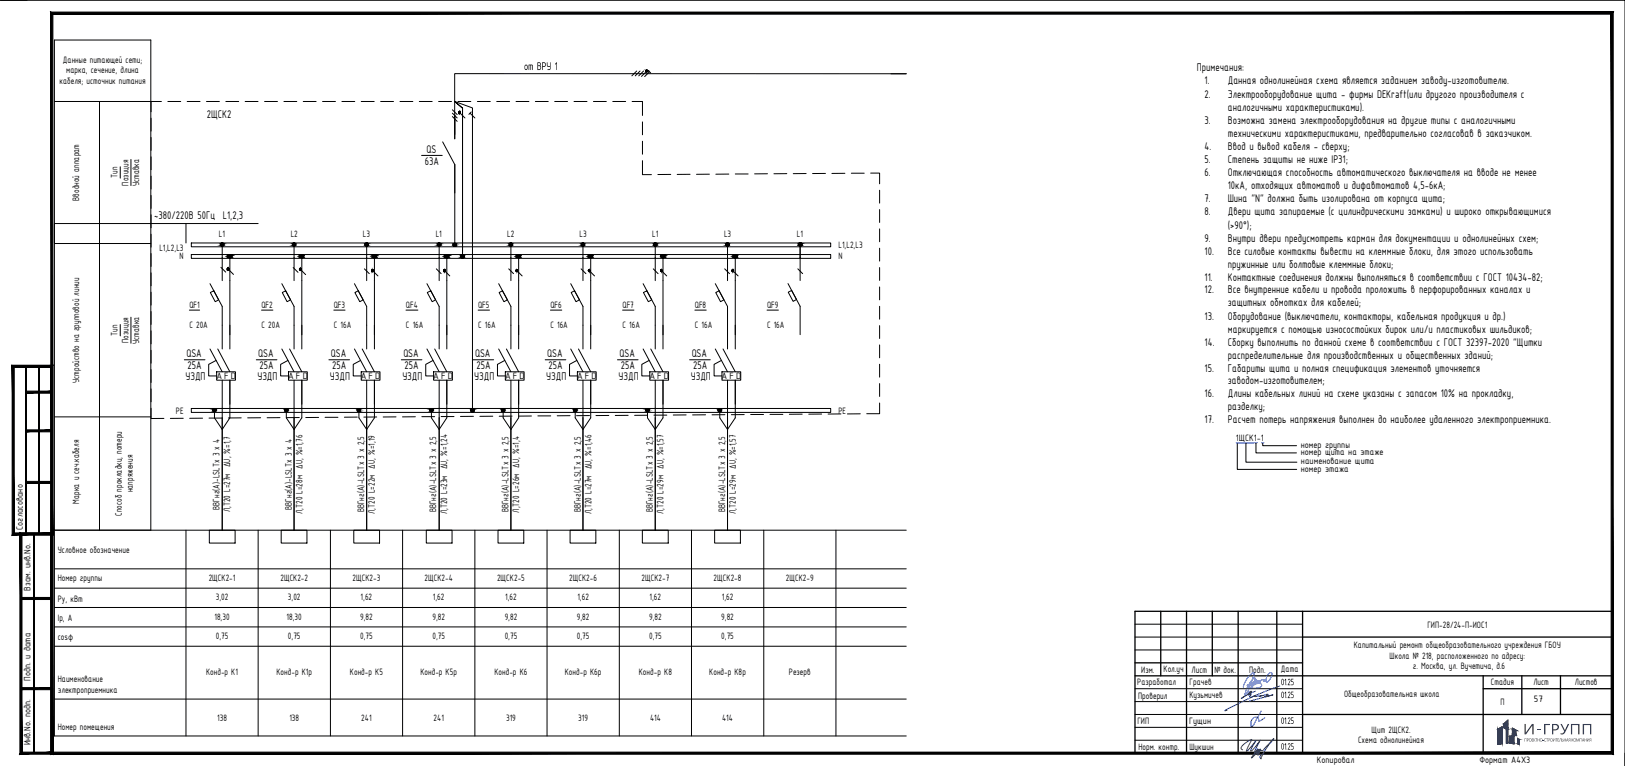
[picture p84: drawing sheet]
<svg xmlns="http://www.w3.org/2000/svg" width="630mm" height="297mm" viewBox="0 0 630 297" stroke-linecap="round" stroke-linejoin="round" font-family="sans-serif">
<defs><g id="words">
<text font-size="5.6" fill="#193153" x="598.1" y="284.8">ГРУПП</text>
<g font-size="4.7">
<text x="203.1" y="27.2">от ВРУ</text>
<text x="215" y="27.2">1</text>
<text x="464.1" y="27.5">Примечания:</text>
<text x="467.1" y="32.6">1.</text>
<text x="476.1" y="32.6">Данная однолинейная схема является заданием заводу-изготовителю.</text>
<text x="467.1" y="37.9">2.</text>
<text x="476.1" y="37.9">Электрооборудование щита - фирмы DEKraft(или другого производителя с</text>
<text x="80.2" y="45.7">2ЩСК2</text>
<text x="476.1" y="43.2">аналогичными характеристиками).</text>
<text x="467.1" y="48.2">3.</text>
<text x="476.1" y="48.2">Возможна замена электрооборудования на другие типы с аналогичными</text>
<text x="476.1" y="53.2">техническими характеристиками, предварительно согласовав в заказчиком.</text>
<text x="165.3" y="59.2">QS</text>
<text x="467.1" y="58.2">4.</text>
<text x="476.1" y="58.2">Ввод и вывод кабеля - сверху;</text>
<text x="164.7" y="63.8">63A</text>
<text x="467.1" y="63.2">5.</text>
<text x="476.1" y="63.2">Степень защиты не ниже IP31;</text>
<text x="467.1" y="68.2">6.</text>
<text x="476.1" y="68.2">Отключающая способность автоматического выключателя на вводе не менее</text>
<text x="476.1" y="73.2">10кА, отходящих автоматов и дифавтоматов 4,5-6кА;</text>
<text x="467.1" y="78.2">7.</text>
<text x="467.1" y="83.5">8.</text>
<text x="476.1" y="78.2">Шина &quot;N&quot; должна быть изолирована от корпуса щита;</text>
<text x="476.1" y="83.5">Двери щита запираемые (с цилиндрическими замками) и широко открывающимися</text>
<text x="59.7" y="84.9">~380/220В 50Гц L1,2,3</text>
<text x="476.1" y="88.8">(&gt;90°);</text>
<text x="467.1" y="93.8">9.</text>
<text x="476.1" y="93.8">Внутри двери предусмотреть карман для документации и однолинейных схем;</text>
<text x="467.1" y="98.8">10.</text>
<text x="476.1" y="98.8">Все силовые контакты вывести на клеммные блоки, для этого использовать</text>
<text x="476.1" y="103.8">пружинные или болтовые клеммные блоки;</text>
<text x="467.1" y="108.8">11.</text>
<text x="467.1" y="113.8">12.</text>
<text x="476.1" y="108.8">Контактные соединения должны выполняться в соответствии с ГОСТ 10434-82;</text>
<text x="476.1" y="113.8">Все внутренние кабели и провода проложить в перфорированных каналах и</text>
<text x="476.1" y="118.8">защитных обмотках для кабелей;</text>
<text x="467.1" y="124.1">13.</text>
<text x="476.1" y="124.1">Оборудование (выключатели, контакторы, кабельная продукция и др.)</text>
<text x="476.1" y="129.1">маркируется с помощью износостойких бирок или/и пластиковых шильдиков;</text>
<text x="467.1" y="134.1">14.</text>
<text x="476.1" y="134.1">Сборку выполнить по данной схеме в соответствии с ГОСТ 32397-2020 &quot;Щитки</text>
<text x="72.3" y="138.4">QSA</text>
<text x="72.7" y="143">25A</text>
<text x="100.1" y="138.4">QSA</text>
<text x="100.6" y="143">25A</text>
<text x="128.3" y="138.4">QSA</text>
<text x="128.8" y="143">25A</text>
<text x="156.4" y="138.4">QSA</text>
<text x="156.9" y="143">25A</text>
<text x="184.2" y="138.4">QSA</text>
<text x="184.7" y="143">25A</text>
<text x="212.1" y="138.4">QSA</text>
<text x="212.7" y="143">25A</text>
<text x="240.2" y="138.4">QSA</text>
<text x="240.7" y="143">25A</text>
<text x="268.2" y="138.4">QSA</text>
<text x="268.7" y="143">25A</text>
<text x="476.1" y="139.1">распределительные для производственных и общественных зданий;</text>
<text x="71.9" y="147.2">УЗДП</text>
<text x="99.8" y="147.2">УЗДП</text>
<text x="127.9" y="147.2">УЗДП</text>
<text x="156" y="147.2">УЗДП</text>
<text x="183.9" y="147.2">УЗДП</text>
<text x="211.8" y="147.2">УЗДП</text>
<text x="239.8" y="147.2">УЗДП</text>
<text x="267.9" y="147.2">УЗДП</text>
<text x="467.1" y="144.1">15.</text>
<text x="476.1" y="144.1">Габариты щита и полная спецификация элементов уточняется</text>
<text x="476.1" y="149.1">заводом-изготовителем;</text>
<text x="467.1" y="154.1">16.</text>
<text x="476.1" y="154.1">Длины кабельных линий на схеме указаны с запасом 10% на прокладку,</text>
<text x="476.1" y="159.1">разделку;</text>
<text x="467.1" y="164.1">17.</text>
<text x="476.1" y="164.1">Расчет потерь напряжения выполнен до наиболее удаленного электроприемника.</text>
</g>
<g font-size="3.9">
<text x="24.4" y="24.3">Данные питающей сети;</text>
<text x="25.7" y="28.4">марка, сечение, длина</text>
<text x="23" y="32.6">кабеля; источник питания</text>
<text x="45.6" y="69.1" transform="rotate(-90 45.6 69.1)">Тип</text>
<text x="49.8" y="72" transform="rotate(-90 49.8 72)">Позиция</text>
<text x="30.7" y="77.9" transform="rotate(-90 30.7 77.9)">Вводной аппарат</text>
<text x="53.9" y="72.2" transform="rotate(-90 53.9 72.2)">Уставка</text>
<text x="84.9" y="91.7">L1</text>
<text x="112.7" y="91.7">L2</text>
<text x="140.7" y="91.7">L3</text>
<text x="168.9" y="91.7">L1</text>
<text x="196.7" y="91.7">L2</text>
<text x="224.7" y="91.7">L3</text>
<text x="252.9" y="91.7">L1</text>
<text x="280.7" y="91.7">L3</text>
<text x="308.9" y="91.7">L1</text>
<text x="61.8" y="97.4">L1,L2,L3</text>
<text x="69.6" y="100.3">N</text>
<text x="325.1" y="96.2">L1,L2,L3</text>
<text x="325.1" y="100.3">N</text>
<text x="73.4" y="119.3">QF1</text>
<text x="101.4" y="119.3">QF2</text>
<text x="129.4" y="119.3">QF3</text>
<text x="157.4" y="119.3">QF4</text>
<text x="185.4" y="119.3">QF5</text>
<text x="213.4" y="119.3">QF6</text>
<text x="241.4" y="119.3">QF7</text>
<text x="269.4" y="119.3">QF8</text>
<text x="297.4" y="119.3">QF9</text>
<text x="45.6" y="130.2" transform="rotate(-90 45.6 130.2)">Тип</text>
<text x="73.4" y="127.2">C 20A</text>
<text x="101.4" y="127.2">C 20A</text>
<text x="129.4" y="127.2">C 16A</text>
<text x="157.4" y="127.2">C 16A</text>
<text x="185.4" y="127.2">C 16A</text>
<text x="213.4" y="127.2">C 16A</text>
<text x="241.4" y="127.2">C 16A</text>
<text x="269.4" y="127.2">C 16A</text>
<text x="297.4" y="127.2">C 16A</text>
<text x="49.8" y="133.1" transform="rotate(-90 49.8 133.1)">Позиция</text>
<text x="53.9" y="133.3" transform="rotate(-90 53.9 133.3)">Уставка</text>
<text x="30.7" y="148.4" transform="rotate(-90 30.7 148.4)">Устройство на групповой линии</text>
<text x="83.6" y="147">AFD</text>
<text x="111.5" y="147">AFD</text>
<text x="139.6" y="147">AFD</text>
<text x="167.7" y="147">AFD</text>
<text x="195.6" y="147">AFD</text>
<text x="223.5" y="147">AFD</text>
<text x="251.5" y="147">AFD</text>
<text x="279.5" y="147">AFD</text>
<text x="68.2" y="160.4">PE</text>
<text x="325.1" y="160.4">PE</text>
<text x="479.2" y="171.1">1ЩСК1-1</text>
<text x="504.3" y="173.7">номер группы</text>
<text x="504.3" y="176.4">номер щита на этаже</text>
<text x="504.3" y="182.9">номер этажа</text>
<text x="504.4" y="180.1">наименование щита</text>
<text x="51.5" y="190.9" transform="rotate(-90 51.5 190.9)">напряжения</text>
<text x="30.7" y="195.3" transform="rotate(-90 30.7 195.3)">Марка и сеч.кабеля</text>
<text x="85.1" y="197.7" transform="rotate(-90 85.1 197.7)">ВВГнг(А)-LSLTx 3 x 4</text>
<text x="113.1" y="197.7" transform="rotate(-90 113.1 197.7)">ВВГнг(А)-LSLTx 3 x 4</text>
<text x="47.3" y="200.1" transform="rotate(-90 47.3 200.1)">Способ прокладки, потери</text>
<text x="89.3" y="198.7" transform="rotate(-90 89.3 198.7)">Л,Т20 L=27м ∆U, %=1,7</text>
<text x="117.3" y="199.4" transform="rotate(-90 117.3 199.4)">Л,Т20 L=28м ∆U, %=1,76</text>
<text x="141.2" y="198.7" transform="rotate(-90 141.2 198.7)">ВВГнг(А)-LSLTx 3 x 2,5</text>
<text x="145.3" y="199.2" transform="rotate(-90 145.3 199.2)">Л,Т20 L=22м ∆U, %=1,19</text>
<text x="169.1" y="198.7" transform="rotate(-90 169.1 198.7)">ВВГнг(А)-LSLTx 3 x 2,5</text>
<text x="173.3" y="199.5" transform="rotate(-90 173.3 199.5)">Л,Т20 L=23м ∆U, %=1,24</text>
<text x="197.2" y="198.7" transform="rotate(-90 197.2 198.7)">ВВГнг(А)-LSLTx 3 x 2,5</text>
<text x="201.3" y="198.8" transform="rotate(-90 201.3 198.8)">Л,Т20 L=26м ∆U, %=1,4</text>
<text x="225.1" y="198.7" transform="rotate(-90 225.1 198.7)">ВВГнг(А)-LSLTx 3 x 2,5</text>
<text x="229.3" y="199.5" transform="rotate(-90 229.3 199.5)">Л,Т20 L=27м ∆U, %=1,46</text>
<text x="253.2" y="198.7" transform="rotate(-90 253.2 198.7)">ВВГнг(А)-LSLTx 3 x 2,5</text>
<text x="257.3" y="199.4" transform="rotate(-90 257.3 199.4)">Л,Т20 L=29м ∆U, %=1,57</text>
<text x="281.1" y="198.7" transform="rotate(-90 281.1 198.7)">ВВГнг(А)-LSLTx 3 x 2,5</text>
<text x="285.3" y="199.4" transform="rotate(-90 285.3 199.4)">Л,Т20 L=29м ∆U, %=1,57</text>
<text x="8.9" y="205.4" transform="rotate(-90 8.9 205.4)">Согласовано</text>
<text x="22.4" y="214.3">Условное обозначение</text>
<text x="22.4" y="225.2">Номер группы</text>
<text x="80.9" y="225.3">2ЩСК2-1</text>
<text x="108.7" y="225.3">2ЩСК2-2</text>
<text x="136.7" y="225.3">2ЩСК2-3</text>
<text x="164.6" y="225.3">2ЩСК2-4</text>
<text x="192.7" y="225.3">2ЩСК2-5</text>
<text x="220.7" y="225.3">2ЩСК2-6</text>
<text x="248.7" y="225.3">2ЩСК2-7</text>
<text x="276.7" y="225.3">2ЩСК2-8</text>
<text x="304.7" y="225.3">2ЩСК2-9</text>
<text x="11.9" y="229.1" transform="rotate(-90 11.9 229.1)">Взам. инв.No.</text>
<text x="22.4" y="233.3">Py, кВт</text>
<text x="83.7" y="232.8">3,02</text>
<text x="111.6" y="232.8">3,02</text>
<text x="139.8" y="232.8">1,62</text>
<text x="167.9" y="232.8">1,62</text>
<text x="195.8" y="232.8">1,62</text>
<text x="223.9" y="232.8">1,62</text>
<text x="251.9" y="232.8">1,62</text>
<text x="279.9" y="232.8">1,62</text>
<text x="22.4" y="240.8">Ip, А</text>
<text x="83.2" y="240.4">18,30</text>
<text x="111.1" y="240.4">18,30</text>
<text x="139.7" y="240.4">9,82</text>
<text x="167.7" y="240.4">9,82</text>
<text x="195.7" y="240.4">9,82</text>
<text x="223.7" y="240.4">9,82</text>
<text x="251.7" y="240.4">9,82</text>
<text x="279.7" y="240.4">9,82</text>
<text x="553.4" y="243.4">ГИП-28/24-П-ИОС1</text>
<text x="22.4" y="248.4">cosφ</text>
<text x="83.7" y="247.8">0,75</text>
<text x="111.6" y="247.8">0,75</text>
<text x="139.7" y="247.8">0,75</text>
<text x="167.7" y="247.8">0,75</text>
<text x="195.7" y="247.8">0,75</text>
<text x="223.7" y="247.8">0,75</text>
<text x="251.7" y="247.8">0,75</text>
<text x="279.7" y="247.8">0,75</text>
<text x="524.9" y="251.3">Капитальный ремонт общеобразовательного учреждения ГБОУ</text>
<text x="538.8" y="255.4">Школа № 218, расположенного по адресу:</text>
<text x="79.9" y="261.7">Конд-р К1</text>
<text x="107.2" y="261.7">Конд-р К1р</text>
<text x="135.7" y="261.7">Конд-р К5</text>
<text x="163" y="261.7">Конд-р К5р</text>
<text x="191.7" y="261.7">Конд-р К6</text>
<text x="219" y="261.7">Конд-р К6р</text>
<text x="247.7" y="261.7">Конд-р К8</text>
<text x="275" y="261.7">Конд-р К8р</text>
<text x="305.9" y="261.7">Резерв</text>
<text x="442.5" y="260.8">Изм.</text>
<text x="451.2" y="260.8">Кол.уч</text>
<text x="462" y="260.8">Лист</text>
<text x="470.8" y="260.8">№ док.</text>
<text x="484.3" y="260.8">Подп.</text>
<text x="496.7" y="260.6">Дата</text>
<text x="547.8" y="259.6">г. Москва, ул. Вучетича, д.6</text>
<text x="11.9" y="264.1" transform="rotate(-90 11.9 264.1)">Подп. и дата</text>
<text x="22.4" y="264.7">Наименование</text>
<text x="22.4" y="268.8">электроприемника</text>
<text x="441" y="265.6">Разработал</text>
<text x="461.2" y="265.7">Грачев</text>
<text x="496.6" y="265.7">01.25</text>
<text x="578" y="265.8">Стадия</text>
<text x="594.5" y="265.8">Лист</text>
<text x="610.6" y="265.8">Листов</text>
<text x="441.3" y="270.9">Проверил</text>
<text x="461.2" y="270.7">Кузьмичев</text>
<text x="496.6" y="270.7">01.25</text>
<text x="521.1" y="270.3">Общеобразовательная школа</text>
<text x="581.8" y="273.3">П</text>
<text x="594.8" y="272.3">57</text>
<text x="84.2" y="279.5">138</text>
<text x="112.2" y="279.5">138</text>
<text x="140.1" y="279.5">241</text>
<text x="168.1" y="279.5">241</text>
<text x="196.2" y="279.5">319</text>
<text x="224.2" y="279.5">319</text>
<text x="252" y="279.5">414</text>
<text x="280" y="279.5">414</text>
<text x="441" y="280.9">ГИП</text>
<text x="461" y="280.7">Гущин</text>
<text x="496.6" y="280.7">01.25</text>
<text x="22.4" y="283.2">Номер помещения</text>
<text x="531.8" y="284.1">Щит 2ЩСК2.</text>
<text x="11.9" y="289.1" transform="rotate(-90 11.9 289.1)">Инв.No. подп.</text>
<text x="441.4" y="290.8">Норм. контр.</text>
<text x="461.2" y="290.6">Шукшин</text>
<text x="496.6" y="290.7">01.25</text>
<text x="526.6" y="288.3">Схема однолинейная</text>
<text x="510.6" y="295.8">Копировал</text>
<text x="573.6" y="295.8">Формат А4Х3</text>
</g>
</g></defs>
<!-- layer: 0 -->
<g fill="none" stroke="#000" stroke-width=".39">
<path d="M21.1 15.5h37.4v190.1h-37.4zM21.1 39.4h37.4M38.6 39.4v166.2M62.6 39.4h-4v3.9M65.1 39.4h5M72.6 39.4h5M80.1 39.4h5M87.6 39.4h5M95.1 39.4h4.9M102.6 39.4h5M110.1 39.4h5M117.6 39.4h5"/>
<path d="M125.1 39.4h5M132.6 39.4h5M140.1 39.4h5M147.6 39.4h5M155.1 39.4h5M162.6 39.4h5M170.1 39.4h5M176.3 39.4l6.9 2.5v117.3M177.6 39.4h5M185.1 39.4h5M192.6 39.4h5M200.1 39.4h5"/>
<path d="M207.6 39.4h5M215.1 39.4h5M222.6 39.4h5M230.1 39.4h5M237.6 39.4h5M245.1 39.4h4v5.4M246.9 27.5l-1.9 1.9M248.2 27.5l-1.9 1.9M249.5 27.5l-1.8 1.9M250.6 27.8l-1.9 1.8M251.3 27.4l1 .9M251.8 27.8l-1.8 1.9"/>
<path d="M345.5 28.6h5.9h-175.1v25.2v-9.2M58.6 45.8v5M58.6 53.3v5M171.6 55l4.7 8.8v31.1M175.4 42.6l1.9 1.8M175.4 43.9l1.9 1.8M175.4 45.2l1.9 1.9M178.4 43.9l1.9 1.8M182.3 43.9l1.8 1.8M182.7 43.4l-.9 1M249.1 47.3v5M249.1 54.8v5"/>
<path d="M46.6 64.7v4.4M50.8 61.8v10.2M58.6 60.8v5M58.6 68.3v5M58.6 75.8v5M163.5 60.3h8M249.1 62.3v5.4h3.5M260.1 67.6l-5 .1M267.6 67.6h-5M275.1 67.5l-5 .1M282.6 67.5h-5M285.1 67.5h5"/>
<path d="M297.6 67.4h-5M305.1 67.3l-5 .1M312.6 67.3h-5M320.1 67.3h-5M327.6 67.2l-5 .1M330.1 67.2h5M337.6 67.1h3.5v4.2M341.1 73.8v5M21.1 94.4h37.4M58.6 83.3v5M58.6 90.8v5M58.6 98.3v5"/>
<path d="M72.1 86.7v7.5M74.2 94.2h247.9v1.5h-247.9zM74.2 98.7h247.9v1.5h-247.9zM86.2 94.8v14M89.1 99.3v36M100.1 86.7h-79v7.5M114 94.8v14M117 99.3v36M142.2 94.8v14M145.2 99.3v36M170.3 94.8v14M173.2 99.3v36"/>
<path d="M179.3 97.6v-55.7l-3-2.5 3 2.5v57.6M198.1 94.8v14M201.1 99.3v36M226 94.8v14M229 99.3v36M254.1 94.8v14M257.1 99.3v36M282.1 94.8v14M285.1 99.3v36M310.2 94.8v14M341.1 81.3v5M341.1 88.8v5"/>
<path d="M341.1 96.3v4.9M58.6 105.8v5M58.6 113.3v5M81.4 110l4.8 8.8v16.5M81.5 113.4l1.4-.6 1.9 3.5-1.3 .7zM85.7 103.7l1.8 1.8M88.7 104.5l1.8 1.9M109.3 110l4.7 8.8v16.5M109.4 113.4l1.4-.6 1.9 3.5-1.4 .7zM113.7 103.7l1.8 1.9M116.6 104.6l1.9 1.9M137.4 110l4.8 8.8v16.5"/>
<path d="M137.6 113.4l1.3-.6 1.9 3.5-1.3 .7zM141.3 104.3l1.9 1.8M144.7 105.1l1.8 1.9M165.5 110l4.8 8.8v16.5M165.7 113.4l1.3-.6 1.9 3.5-1.3 .7zM169.2 104.3l1.8 1.8M172.5 105.1l1.9 1.9M193.4 110l4.7 8.8v16.5M193.5 113.4l1.3-.6 1.9 3.5-1.3 .7zM197.2 104.3l1.9 1.8M200.6 105.1l1.9 1.9M221.3 110l4.7 8.8v16.5"/>
<path d="M221.5 113.4l1.3-.6 1.9 3.5-1.4 .7zM225.3 104.3l1.9 1.8M228.7 105.1l1.8 1.9M249.4 110l4.7 8.8v16.5M249.5 113.4l1.3-.6 1.9 3.5-1.3 .7zM253.3 104.3l1.9 1.8M256.6 105.1l1.9 1.9M277.3 110l4.8 8.8v16.5M277.5 113.4l1.3-.6 1.9 3.5-1.3 .7zM281 104.3l1.8 1.8M284.3 105.1l1.9 1.9M305.5 110l4.7 8.8v11"/>
<path d="M305.6 113.3l1.3-.7 1.9 3.5-1.3 .8zM309.3 104.3l1.9 1.8M341.1 103.7v5M341.1 111.3v5M341.1 118.8v5M46.6 125.8v4.4M50.8 123v10.1M58.6 120.8v5M58.6 128.3v5M58.6 135.8v5M71.5 139.5h8M73.4 120.3h4"/>
<path d="M81.4 135.3l4.8 8.9M83.8 139.8l-2.9 1.5v4.5h3.1M84.4 135.3l4.7 8.9M99.4 139.5h8M101.4 120.3h4.4M109.3 135.3l4.7 8.9M111.6 139.8l-2.8 1.5v4.5h3.1M112.3 135.3l4.7 8.9M127.5 139.5h8M129.4 120.3h4.4M137.4 135.3l4.8 8.9M139.8 139.8l-2.8 1.5v4.5h3.1"/>
<path d="M140.4 135.3l4.8 8.9M155.6 139.5h8M157.4 120.3h4.6M165.5 135.3l4.8 8.9M167.9 139.8l-2.8 1.5v4.5h3M168.5 135.3l4.7 8.9M183.4 139.5h8M185.4 120.3h4.4M193.4 135.3l4.7 8.9M195.7 139.8l-2.8 1.5v4.5h3M196.4 135.3l4.7 8.9M211.4 139.5h8"/>
<path d="M213.4 120.3h4.4M221.3 135.3l4.7 8.9M223.7 139.8l-2.9 1.5v4.5h3.1M224.3 135.3l4.7 8.9M239.4 139.5h8M241.4 120.3h4.4M249.4 135.3l4.7 8.9M251.7 139.8l-2.9 1.5v4.5h3.1M252.3 135.3l4.8 8.9M267.4 139.5h8M269.4 120.3h4.4M277.3 135.3l4.8 8.9"/>
<path d="M279.7 139.8l-2.8 1.5v4.5h3M280.3 135.3l4.8 8.9M297.4 120.3h4.4M341.1 126.3v5M341.1 133.8v5M58.6 158.3v4l5-.1M58.6 143.3v5M58.6 150.8v5M74.2 158.4h247.9v1.5h-247.9zM84 144.2h7.3v3.2h-7.3zM86.2 147.4v58.2M89.1 147.4v14.6l-2.9 4.5-3-4.5v-3"/>
<path d="M111.9 144.2h7.2v3.2h-7.2zM114 147.4v58.2M117 147.4v14.6l-3 4.5-3-4.5v-3M140.1 144.2h7.2v3.2h-7.2zM142.2 147.4v58.2M145.2 147.4v14.6l-3 4.5-3-4.5v-3M168.1 144.2h7.3v3.2h-7.3zM170.3 147.4v58.2M173.2 147.4v14.6l-2.9 4.5-3-4.5v-3M195.9 144.2h7.3v3.2h-7.3zM198.1 147.4v58.2M201.1 147.4v14.6l-3 4.5-3-4.5v-3"/>
<path d="M223.9 144.2h7.3v3.2h-7.3zM226 147.4v58.2M229 147.4v14.6l-3 4.5-3-4.5v-3M251.9 144.2h7.3v3.2h-7.3zM254.1 147.4v58.2M257.1 147.4v14.6l-3 4.5-3-4.5v-3M279.9 144.2h7.3v3.2h-7.3zM282.1 147.4v58.2M285.1 147.4v14.6l-3 4.5-3-4.5v-3M341.1 156.3v4.1h-5M341.1 141.3v4.9M341.1 148.7v5"/>
<path d="M21.1 161.7h37.4M71 162.2h-4.9M78.5 162.2h-5M81 162.1h5M93.5 162l-5 .1M101.1 162h-5.1M108.6 162h-5M116 161.9l-4.9 .1M123.5 161.9h-5M126 161.8h5M138.5 161.7l-5 .1M146.1 161.7h-5"/>
<path d="M153.6 161.7h-5M161.1 161.6l-5 .1M163.5 161.6h5M171 161.5h5M183.6 161.4l-5.1 .1M191.1 161.4h-5M198.6 161.4h-5M206.1 161.3l-5 .1M208.5 161.3h5M221 161.2h-5M228.6 161.1l-5.1 .1M236.1 161.1h-5"/>
<path d="M243.6 161.1h-5M251.1 161l-5 .1M253.5 161h5M266 160.9h-5M273.6 160.9h-5.1M281.1 160.8l-5 .1M288.6 160.8h-5M291.1 160.7h5M298.5 160.7h5M311 160.6h-5M318.6 160.6h-5M326.1 160.5l-5 .1"/>
<path d="M333.6 160.5h-5M72.1 205.6v79.8M81.2 205.6h10v5h-10zM100.1 205.6v79.8M109 205.6h10v5h-10zM128.1 205.6v79.8M137.2 205.6h10v5h-10zM156.1 205.6v79.8M165.3 205.6h10v5h-10zM184.1 205.6v79.8M193.1 205.6h10v5h-10zM212.1 205.6v79.8"/>
<path d="M221 205.6h10v5h-10zM240.1 205.6v79.8M249.1 205.6h10v5h-10zM268.1 205.6v79.8M277.1 205.6h10v5h-10zM296.1 205.6v79.8M324.1 205.6v79.8M351.4 205.6h-330.3v79.8h330.3M21.1 220.6h330.3M21.1 228.1h330.3M21.1 235.6h330.3M21.1 243.1h330.3"/>
<path d="M21.1 250.6h330.3M440.1 242h65M440.1 247h65M440.1 252h65M21.1 271.1h330.3M440.1 267.1h65M440.1 272.1h65M440.1 277.1h65M440.1 282.1h65M440.1 287h65"/>
<circle cx="250.8" cy="27.5" r=".32"/>
<circle cx="178.2" cy="43.7" r=".32"/>
<circle cx="86.1" cy="94.8" r=".61"/>
<circle cx="89.1" cy="99.3" r=".61"/>
<circle cx="114" cy="94.8" r=".61"/>
<circle cx="117" cy="99.3" r=".61"/>
<circle cx="142.1" cy="94.8" r=".61"/>
<circle cx="145.2" cy="99.3" r=".61"/>
<circle cx="170.3" cy="94.8" r=".61"/>
<circle cx="173.2" cy="99.3" r=".61"/>
<circle cx="176.3" cy="94.9" r=".61"/>
<circle cx="179.3" cy="99.4" r=".61"/>
<circle cx="198.1" cy="94.8" r=".61"/>
<circle cx="201.1" cy="99.3" r=".61"/>
<circle cx="226" cy="94.8" r=".61"/>
<circle cx="229" cy="99.3" r=".61"/>
<circle cx="254" cy="94.8" r=".61"/>
<circle cx="257" cy="99.3" r=".61"/>
<circle cx="282.1" cy="94.8" r=".61"/>
<circle cx="285.1" cy="99.3" r=".61"/>
<circle cx="310.2" cy="94.8" r=".61"/>
<circle cx="88.4" cy="104.3" r=".32"/>
<circle cx="116.4" cy="104.4" r=".32"/>
<circle cx="144.4" cy="104.9" r=".32"/>
<circle cx="172.3" cy="104.9" r=".32"/>
<circle cx="200.4" cy="104.9" r=".32"/>
<circle cx="228.4" cy="104.9" r=".32"/>
<circle cx="256.4" cy="104.9" r=".32"/>
<circle cx="284.1" cy="104.9" r=".32"/>
<circle cx="83.1" cy="159" r=".61"/>
<circle cx="111" cy="159" r=".61"/>
<circle cx="139.1" cy="159" r=".61"/>
<circle cx="167.3" cy="159" r=".61"/>
<circle cx="183.2" cy="159.1" r=".61"/>
<circle cx="195.1" cy="159" r=".61"/>
<circle cx="223" cy="159" r=".61"/>
<circle cx="251" cy="159" r=".61"/>
<circle cx="279.1" cy="159" r=".61"/>
</g>
<g fill="#000" stroke="#000" stroke-width=".39">
<path d="M116.2 104.3v.2zM172.1 104.8v.3zM200.1 104.8v.3zM228.2 104.8v.3zM283.9 104.8v.3z"/>
<path d="M250.7 27.2h.2zM250.7 27.2h.2z"/>
<path d="M250.7 27.2l.3 .1zM250.7 27.2l.3 .1z"/>
<path d="M250.7 27.8h.2zM250.7 27.8h.2z"/>
<path d="M250.6 27.3h.4zM250.6 27.3h.4z"/>
<path d="M250.6 27.8h.4zM250.6 27.8h.3z"/>
<path d="M250.6 27.3l.5 .1zM250.6 27.3l.5 .1z"/>
<path d="M250.6 27.8h.4zM250.6 27.8h.4z"/>
<path d="M250.5 27.4h.6zM250.5 27.4h.6z"/>
<path d="M250.5 27.7h.6zM250.5 27.7l.5 .1z"/>
<path d="M250.5 27.4l.6 .1zM250.5 27.4l.6 .1z"/>
<path d="M250.5 27.5h.6zM250.5 27.5h.6z"/>
<path d="M250.5 27.5l.6 .1zM250.5 27.5l.6 .1z"/>
<path d="M250.5 27.6h.6zM250.5 27.6h.6z"/>
<path d="M250.5 27.6h.6zM250.5 27.6l.6 .1z"/>
<path d="M177.9 43.5v.3zM177.9 43.5v.3z"/>
<path d="M177.9 43.5v.3zM177.9 43.5v.3z"/>
<path d="M177.9 43.5v.3zM178 43.4v.5z"/>
<path d="M178 43.4v.5zM178 43.4v.5z"/>
<path d="M178 43.4v.5zM178.1 43.4l-.1 .5z"/>
<path d="M178.1 43.3v.6zM178.1 43.3v.7z"/>
<path d="M178.1 43.3v.7zM178.2 43.3l-.1 .7z"/>
<path d="M178.2 43.3v.7zM178.2 43.3v.7z"/>
<path d="M178.2 43.3v.7zM178.3 43.4l-.1 .6z"/>
<path d="M178.3 43.4v.5zM178.3 43.4v.5z"/>
<path d="M178.3 43.4v.5zM178.4 43.4l-.1 .5z"/>
<path d="M178.4 43.4v.5zM178.4 43.5v.4z"/>
<path d="M178.4 43.5v.3zM178.4 43.5v.3z"/>
<path d="M178.4 43.5v.3zM178.5 43.6l-.1 .2z"/>
<path d="M86.1 94.2l.2 .1zM86 94.3h.3z"/>
<path d="M86 94.3h.4zM85.9 94.3h.5z"/>
<path d="M86 95.4h.3zM86 95.4h.2z"/>
<path d="M85.9 94.3h.6zM85.8 94.3h.7z"/>
<path d="M85.9 95.4h.5zM85.9 95.4h.4z"/>
<path d="M85.8 94.3l.8 .1zM85.8 94.3l.8 .1z"/>
<path d="M85.8 95.3h.7zM85.8 95.3l.6 .1z"/>
<path d="M85.7 94.4l1 .1zM85.7 94.4l1 .1z"/>
<path d="M85.7 95.2h.9zM85.7 95.2l.8 .1z"/>
<path d="M85.7 94.5l1 .1zM85.7 94.5l1 .1z"/>
<path d="M85.7 95.2h1zM85.7 95.2h.9z"/>
<path d="M85.6 94.6l1.1 .1zM85.6 94.6l1.1 .1z"/>
<path d="M85.6 94.7l1.2 .1zM85.6 94.7l1.2 .1z"/>
<path d="M85.6 94.9l1.1 .2zM85.6 94.9l1.1 .2z"/>
<path d="M85.6 95.1h1.1zM85.6 95.1l1.1 .1z"/>
<path d="M85.5 94.8h1.3zM85.5 94.8l1.2 .1z"/>
<path d="M89.1 98.7h.2zM89 98.7h.3z"/>
<path d="M89.1 98.7h.2zM89 98.7h.3z"/>
<path d="M89.1 98.7h.2zM89 98.7h.3z"/>
<path d="M89.1 98.7h.2zM89 98.7h.3z"/>
<path d="M89 98.7l.4 .1zM88.9 98.8h.5z"/>
<path d="M89 99.9h.3zM89 99.9h.2z"/>
<path d="M89 98.7l.4 .1zM88.9 98.8h.5z"/>
<path d="M89 99.9h.3zM89 99.9h.2z"/>
<path d="M89 98.7l.4 .1zM88.9 98.8h.5z"/>
<path d="M89 99.9h.3zM89 99.9h.2z"/>
<path d="M89 98.7l.4 .1zM88.9 98.8h.5z"/>
<path d="M89 99.9h.3zM89 99.9h.2z"/>
<path d="M88.9 98.8h.6zM88.8 98.8h.7z"/>
<path d="M88.9 99.9h.5zM88.9 99.9h.4z"/>
<path d="M88.9 98.8h.6zM88.8 98.8h.7z"/>
<path d="M88.9 99.9h.5zM88.9 99.9h.4z"/>
<path d="M88.9 98.8h.6zM88.8 98.8h.7z"/>
<path d="M88.9 99.9h.5zM88.9 99.9h.4z"/>
<path d="M88.9 98.8h.6zM88.8 98.8h.7z"/>
<path d="M88.9 99.9h.5zM88.9 99.9h.4z"/>
<path d="M88.8 98.8l.8 .1zM88.8 98.8l.8 .1z"/>
<path d="M88.8 99.8h.7zM88.8 99.8l.6 .1z"/>
<path d="M88.8 98.8l.8 .1zM88.8 98.8l.8 .1z"/>
<path d="M88.8 99.8h.7zM88.8 99.8l.6 .1z"/>
<path d="M88.8 98.8l.8 .1zM88.8 98.8l.8 .1z"/>
<path d="M88.8 99.8h.7zM88.8 99.8l.6 .1z"/>
<path d="M88.8 98.8l.8 .1zM88.8 98.8l.8 .1z"/>
<path d="M88.8 99.8h.7zM88.8 99.8l.6 .1z"/>
<path d="M88.7 98.9l.9 .1zM88.7 98.9l.9 .1z"/>
<path d="M88.7 99.7h.9zM88.7 99.7l.8 .1z"/>
<path d="M88.7 98.9l.9 .1zM88.7 98.9l.9 .1z"/>
<path d="M88.7 99.7h.9zM88.7 99.7l.8 .1z"/>
<path d="M88.7 98.9l.9 .1zM88.7 98.9l.9 .1z"/>
<path d="M88.7 99.7h.9zM88.7 99.7l.8 .1z"/>
<path d="M88.7 98.9l.9 .1zM88.7 98.9l.9 .1z"/>
<path d="M88.7 99.7h.9zM88.7 99.7l.8 .1z"/>
<path d="M88.6 99l1.1 .1zM88.6 99l1.1 .1z"/>
<path d="M88.6 99.6h1zM88.6 99.6l1 .1z"/>
<path d="M88.6 99l1.1 .1zM88.6 99l1.1 .1z"/>
<path d="M88.6 99.6h1zM88.6 99.6l1 .1z"/>
<path d="M88.6 99l1.1 .1zM88.6 99l1.1 .1z"/>
<path d="M88.6 99.6h1zM88.6 99.6l1 .1z"/>
<path d="M88.6 99l1.1 .1zM88.6 99l1.1 .1z"/>
<path d="M88.6 99.6h1zM88.6 99.6l1 .1z"/>
<path d="M88.6 99.1l1.1 .1zM88.6 99.1l1.1 .1z"/>
<path d="M88.5 99.2l1.3 .1zM88.5 99.2l1.3 .1z"/>
<path d="M88.5 99.4l1.2 .2zM88.5 99.4l1.2 .2z"/>
<path d="M88.6 99.6h1.1zM88.6 99.6h1z"/>
<path d="M88.6 99.1l1.1 .1zM88.6 99.1l1.1 .1z"/>
<path d="M88.5 99.2l1.3 .1zM88.5 99.2l1.3 .1z"/>
<path d="M88.5 99.4l1.2 .2zM88.5 99.4l1.2 .2z"/>
<path d="M88.6 99.6h1.1zM88.6 99.6h1z"/>
<path d="M88.6 99.1l1.1 .1zM88.6 99.1l1.1 .1z"/>
<path d="M88.5 99.2l1.3 .1zM88.5 99.2l1.3 .1z"/>
<path d="M88.5 99.4l1.2 .2zM88.5 99.4l1.2 .2z"/>
<path d="M88.6 99.6h1.1zM88.6 99.6h1z"/>
<path d="M88.6 99.1l1.1 .1zM88.6 99.1l1.1 .1z"/>
<path d="M88.5 99.2l1.3 .1zM88.5 99.2l1.3 .1z"/>
<path d="M88.5 99.4l1.2 .2zM88.5 99.4l1.2 .2z"/>
<path d="M88.6 99.6h1.1zM88.6 99.6h1z"/>
<path d="M88.5 99.3h1.3zM88.5 99.3l1.2 .1z"/>
<path d="M88.5 99.3h1.3zM88.5 99.3l1.2 .1z"/>
<path d="M88.5 99.3h1.3zM88.5 99.3l1.2 .1z"/>
<path d="M88.5 99.3h1.3zM88.5 99.3l1.2 .1z"/>
<path d="M114 94.2l.2 .1zM113.8 94.3h.4z"/>
<path d="M113.8 94.3h.5zM113.8 94.3h.5z"/>
<path d="M113.8 95.4h.4zM113.8 95.4h.3z"/>
<path d="M113.8 94.3h.6zM113.6 94.3h.8z"/>
<path d="M113.8 95.4h.5zM113.8 95.4h.4z"/>
<path d="M113.6 94.3l.8 .1zM113.6 94.3l.8 .1z"/>
<path d="M113.6 95.3h.8zM113.6 95.3l.7 .1z"/>
<path d="M113.6 94.4l.9 .1zM113.6 94.4l.9 .1z"/>
<path d="M113.6 95.2h.8zM113.6 95.2l.8 .1z"/>
<path d="M113.5 94.5l1.1 .1zM113.5 94.5l1.1 .1z"/>
<path d="M113.5 95.2h1zM113.5 95.2h.9z"/>
<path d="M113.5 94.6l1.1 .1zM113.5 94.6l1.1 .1z"/>
<path d="M113.5 95.1h1.1zM113.5 95.1l1 .1z"/>
<path d="M113.4 94.7l1.2 .1zM113.4 94.7l1.2 .1z"/>
<path d="M113.4 94.8l1.2 .1zM113.4 94.8l1.2 .1z"/>
<path d="M113.4 94.9h1.2zM113.4 94.9l1.2 .2z"/>
<path d="M116.9 98.7h.3zM116.9 98.7h.3z"/>
<path d="M116.9 98.7h.3zM116.9 98.7h.3z"/>
<path d="M116.9 98.7h.3zM116.9 98.7h.3z"/>
<path d="M116.9 98.7h.3zM116.9 98.7h.3z"/>
<path d="M116.9 98.7l.4 .1zM116.7 98.8h.6z"/>
<path d="M116.9 99.9h.3zM116.9 99.9h.2z"/>
<path d="M116.9 98.7l.4 .1zM116.7 98.8h.6z"/>
<path d="M116.9 99.9h.3zM116.9 99.9h.2z"/>
<path d="M116.9 98.7l.4 .1zM116.7 98.8h.6z"/>
<path d="M116.9 99.9h.3zM116.9 99.9h.2z"/>
<path d="M116.9 98.7l.4 .1zM116.7 98.8h.6z"/>
<path d="M116.9 99.9h.3zM116.9 99.9h.2z"/>
<path d="M116.7 98.8h.7zM116.6 98.8h.8z"/>
<path d="M116.7 99.9h.6zM116.7 99.9h.5z"/>
<path d="M116.7 98.8h.7zM116.6 98.8h.8z"/>
<path d="M116.7 99.9h.6zM116.7 99.9h.5z"/>
<path d="M116.7 98.8h.7zM116.6 98.8h.8z"/>
<path d="M116.7 99.9h.6zM116.7 99.9h.5z"/>
<path d="M116.7 98.8h.7zM116.6 98.8h.8z"/>
<path d="M116.7 99.9h.6zM116.7 99.9h.5z"/>
<path d="M116.6 98.8l.8 .1zM116.6 98.8l.8 .1z"/>
<path d="M116.6 99.8h.8zM116.6 99.8l.7 .1z"/>
<path d="M116.6 98.8l.8 .1zM116.6 98.8l.8 .1z"/>
<path d="M116.6 99.8h.8zM116.6 99.8l.7 .1z"/>
<path d="M116.6 98.8l.8 .1zM116.6 98.8l.8 .1z"/>
<path d="M116.6 99.8h.8zM116.6 99.8l.7 .1z"/>
<path d="M116.6 98.8l.8 .1zM116.6 98.8l.8 .1z"/>
<path d="M116.6 99.8h.8zM116.6 99.8l.7 .1z"/>
<path d="M116.6 98.9l.9 .1zM116.6 98.9l.9 .1z"/>
<path d="M116.6 99.7h.8zM116.6 99.7l.8 .1z"/>
<path d="M116.6 98.9l.9 .1zM116.6 98.9l.9 .1z"/>
<path d="M116.6 99.7h.8zM116.6 99.7l.8 .1z"/>
<path d="M116.6 98.9l.9 .1zM116.6 98.9l.9 .1z"/>
<path d="M116.6 99.7h.8zM116.6 99.7l.8 .1z"/>
<path d="M116.6 98.9l.9 .1zM116.6 98.9l.9 .1z"/>
<path d="M116.6 99.7h.8zM116.6 99.7l.8 .1z"/>
<path d="M116.5 99l1.1 .1zM116.5 99l1.1 .1z"/>
<path d="M116.5 99.6h1zM116.5 99.6l.9 .1z"/>
<path d="M116.5 99l1.1 .1zM116.5 99l1.1 .1z"/>
<path d="M116.5 99.6h1zM116.5 99.6l.9 .1z"/>
<path d="M116.5 99l1.1 .1zM116.5 99l1.1 .1z"/>
<path d="M116.5 99.6h1zM116.5 99.6l.9 .1z"/>
<path d="M116.5 99l1.1 .1zM116.5 99l1.1 .1z"/>
<path d="M116.5 99.6h1zM116.5 99.6l.9 .1z"/>
<path d="M116.5 99.1l1.1 .1zM116.5 99.1l1.1 .1z"/>
<path d="M116.5 99.6h1.1zM116.5 99.6h1z"/>
<path d="M116.5 99.1l1.1 .1zM116.5 99.1l1.1 .1z"/>
<path d="M116.5 99.6h1.1zM116.5 99.6h1z"/>
<path d="M116.5 99.1l1.1 .1zM116.5 99.1l1.1 .1z"/>
<path d="M116.5 99.6h1.1zM116.5 99.6h1z"/>
<path d="M116.5 99.1l1.1 .1zM116.5 99.1l1.1 .1z"/>
<path d="M116.5 99.6h1.1zM116.5 99.6h1z"/>
<path d="M116.4 99.2l1.2 .1zM116.4 99.2l1.2 .1z"/>
<path d="M116.4 99.3l1.2 .1zM116.4 99.3l1.2 .1z"/>
<path d="M116.4 99.4h1.2zM116.4 99.4l1.2 .2z"/>
<path d="M116.4 99.2l1.2 .1zM116.4 99.2l1.2 .1z"/>
<path d="M116.4 99.3l1.2 .1zM116.4 99.3l1.2 .1z"/>
<path d="M116.4 99.4h1.2zM116.4 99.4l1.2 .2z"/>
<path d="M116.4 99.2l1.2 .1zM116.4 99.2l1.2 .1z"/>
<path d="M116.4 99.3l1.2 .1zM116.4 99.3l1.2 .1z"/>
<path d="M116.4 99.4h1.2zM116.4 99.4l1.2 .2z"/>
<path d="M116.4 99.2l1.2 .1zM116.4 99.2l1.2 .1z"/>
<path d="M116.4 99.3l1.2 .1zM116.4 99.3l1.2 .1z"/>
<path d="M116.4 99.4h1.2zM116.4 99.4l1.2 .2z"/>
<path d="M142.1 94.2l.2 .1zM142 94.3h.3z"/>
<path d="M142 94.3h.4zM141.9 94.3h.5z"/>
<path d="M142 95.4h.3zM142 95.4h.2z"/>
<path d="M141.9 94.3h.7zM141.8 94.3h.8z"/>
<path d="M141.9 95.4h.5zM141.9 95.4h.4z"/>
<path d="M141.8 94.3l.8 .1zM141.7 94.4h.9z"/>
<path d="M141.8 95.3h.8zM141.8 95.3l.6 .1z"/>
<path d="M141.7 94.4l1 .1zM141.7 94.4l1 .1z"/>
<path d="M141.7 95.2h.9zM141.7 95.2l.9 .1z"/>
<path d="M141.7 94.5l1 .1zM141.7 94.5l1 .1z"/>
<path d="M141.7 95.2h1zM141.7 95.2h.9z"/>
<path d="M141.6 94.6l1.2 .1zM141.6 94.6l1.2 .1z"/>
<path d="M141.6 95.1h1.1zM141.6 95.1l1.1 .1z"/>
<path d="M141.6 94.7l1.2 .1zM141.6 94.7l1.2 .1z"/>
<path d="M141.6 94.8l1.2 .1zM141.6 94.8l1.2 .1z"/>
<path d="M141.6 94.9h1.2zM141.6 94.9l1.1 .2z"/>
<path d="M145.1 98.7h.2zM145 98.7h.3z"/>
<path d="M145.1 98.7h.2zM145 98.7h.3z"/>
<path d="M145.1 98.7h.2zM145 98.7h.3z"/>
<path d="M145.1 98.7h.2zM145 98.7h.3z"/>
<path d="M145 98.7l.4 .1zM144.9 98.8h.5z"/>
<path d="M145 99.9h.3zM145 99.9h.2z"/>
<path d="M145 98.7l.4 .1zM144.9 98.8h.5z"/>
<path d="M145 99.9h.3zM145 99.9h.2z"/>
<path d="M145 98.7l.4 .1zM144.9 98.8h.5z"/>
<path d="M145 99.9h.3zM145 99.9h.2z"/>
<path d="M145 98.7l.4 .1zM144.9 98.8h.5z"/>
<path d="M145 99.9h.3zM145 99.9h.2z"/>
<path d="M144.9 98.8h.7zM144.8 98.8h.8z"/>
<path d="M144.9 99.9h.5zM144.9 99.9h.4z"/>
<path d="M144.9 98.8h.7zM144.8 98.8h.8z"/>
<path d="M144.9 99.9h.5zM144.9 99.9h.4z"/>
<path d="M144.9 98.8h.7zM144.8 98.8h.8z"/>
<path d="M144.9 99.9h.5zM144.9 99.9h.4z"/>
<path d="M144.9 98.8h.7zM144.8 98.8h.8z"/>
<path d="M144.9 99.9h.5zM144.9 99.9h.4z"/>
<path d="M144.8 98.8l.8 .1zM144.8 98.8l.8 .1z"/>
<path d="M144.8 99.8h.8zM144.8 99.8l.6 .1z"/>
<path d="M144.8 98.8l.8 .1zM144.8 98.8l.8 .1z"/>
<path d="M144.8 99.8h.8zM144.8 99.8l.6 .1z"/>
<path d="M144.8 98.8l.8 .1zM144.8 98.8l.8 .1z"/>
<path d="M144.8 99.8h.8zM144.8 99.8l.6 .1z"/>
<path d="M144.8 98.8l.8 .1zM144.8 98.8l.8 .1z"/>
<path d="M144.8 99.8h.8zM144.8 99.8l.6 .1z"/>
<path d="M144.8 98.9l.9 .1zM144.8 98.9l.9 .1z"/>
<path d="M144.8 99.7h.8zM144.8 99.7l.8 .1z"/>
<path d="M144.8 98.9l.9 .1zM144.8 98.9l.9 .1z"/>
<path d="M144.8 99.7h.8zM144.8 99.7l.8 .1z"/>
<path d="M144.8 98.9l.9 .1zM144.8 98.9l.9 .1z"/>
<path d="M144.8 99.7h.8zM144.8 99.7l.8 .1z"/>
<path d="M144.8 98.9l.9 .1zM144.8 98.9l.9 .1z"/>
<path d="M144.8 99.7h.8zM144.8 99.7l.8 .1z"/>
<path d="M144.7 99l1 .1zM144.7 99l1 .1z"/>
<path d="M144.7 99.6h1zM144.7 99.6l.9 .1z"/>
<path d="M144.7 99l1 .1zM144.7 99l1 .1z"/>
<path d="M144.7 99.6h1zM144.7 99.6l.9 .1z"/>
<path d="M144.7 99l1 .1zM144.7 99l1 .1z"/>
<path d="M144.7 99.6h1zM144.7 99.6l.9 .1z"/>
<path d="M144.7 99l1 .1zM144.7 99l1 .1z"/>
<path d="M144.7 99.6h1zM144.7 99.6l.9 .1z"/>
<path d="M144.6 99.1l1.2 .1zM144.6 99.1l1.2 .1z"/>
<path d="M144.6 99.6h1.1zM144.6 99.6h1.1z"/>
<path d="M144.6 99.1l1.2 .1zM144.6 99.1l1.2 .1z"/>
<path d="M144.6 99.6h1.1zM144.6 99.6h1.1z"/>
<path d="M144.6 99.1l1.2 .1zM144.6 99.1l1.2 .1z"/>
<path d="M144.6 99.6h1.1zM144.6 99.6h1.1z"/>
<path d="M144.6 99.1l1.2 .1zM144.6 99.1l1.2 .1z"/>
<path d="M144.6 99.6h1.1zM144.6 99.6h1.1z"/>
<path d="M144.6 99.2l1.2 .1zM144.6 99.2l1.2 .1z"/>
<path d="M144.6 99.3l1.2 .1zM144.6 99.3l1.2 .1z"/>
<path d="M144.6 99.4h1.2zM144.6 99.4l1.1 .2z"/>
<path d="M144.6 99.2l1.2 .1zM144.6 99.2l1.2 .1z"/>
<path d="M144.6 99.3l1.2 .1zM144.6 99.3l1.2 .1z"/>
<path d="M144.6 99.4h1.2zM144.6 99.4l1.1 .2z"/>
<path d="M144.6 99.2l1.2 .1zM144.6 99.2l1.2 .1z"/>
<path d="M144.6 99.3l1.2 .1zM144.6 99.3l1.2 .1z"/>
<path d="M144.6 99.4h1.2zM144.6 99.4l1.1 .2z"/>
<path d="M144.6 99.2l1.2 .1zM144.6 99.2l1.2 .1z"/>
<path d="M144.6 99.3l1.2 .1zM144.6 99.3l1.2 .1z"/>
<path d="M144.6 99.4h1.2zM144.6 99.4l1.1 .2z"/>
<path d="M170.2 94.2l.2 .1zM170.1 94.3h.3z"/>
<path d="M170.1 94.3h.4zM170 94.3h.5z"/>
<path d="M170.1 95.4h.3zM170.1 95.4h.2z"/>
<path d="M170 94.3h.6zM169.9 94.3h.7z"/>
<path d="M170 95.4h.5zM170 95.4h.4z"/>
<path d="M169.9 94.3l.8 .1zM169.9 94.3l.8 .1z"/>
<path d="M169.9 95.3h.7zM169.9 95.3l.6 .1z"/>
<path d="M169.8 94.4l1 .1zM169.8 94.4l1 .1z"/>
<path d="M169.8 95.2h.9zM169.8 95.2l.8 .1z"/>
<path d="M169.8 94.5l1 .1zM169.8 94.5l1 .1z"/>
<path d="M169.8 95.2h1zM169.8 95.2h.9z"/>
<path d="M169.7 94.6l1.2 .1zM169.7 94.6l1.2 .1z"/>
<path d="M169.7 95.1h1.1zM169.7 95.1l1.1 .1z"/>
<path d="M169.7 94.7l1.2 .1zM169.7 94.7l1.2 .1z"/>
<path d="M169.6 94.8l1.3 .1zM169.6 94.8l1.3 .1z"/>
<path d="M169.7 94.9h1.2zM169.7 94.9l1.1 .2z"/>
<path d="M173.2 98.7h.2zM173.1 98.7h.3z"/>
<path d="M173.2 98.7h.2zM173.1 98.7h.3z"/>
<path d="M173.2 98.7h.2zM173.1 98.7h.3z"/>
<path d="M173.2 98.7h.2zM173.1 98.7h.3z"/>
<path d="M173.1 98.7l.4 .1zM173 98.8h.5z"/>
<path d="M173.1 99.9h.3zM173.1 99.9h.2z"/>
<path d="M173.1 98.7l.4 .1zM173 98.8h.5z"/>
<path d="M173.1 99.9h.3zM173.1 99.9h.2z"/>
<path d="M173.1 98.7l.4 .1zM173 98.8h.5z"/>
<path d="M173.1 99.9h.3zM173.1 99.9h.2z"/>
<path d="M173.1 98.7l.4 .1zM173 98.8h.5z"/>
<path d="M173.1 99.9h.3zM173.1 99.9h.2z"/>
<path d="M173 98.8h.6zM172.9 98.8h.7z"/>
<path d="M173 99.9h.5zM173 99.9h.4z"/>
<path d="M173 98.8h.6zM172.9 98.8h.7z"/>
<path d="M173 99.9h.5zM173 99.9h.4z"/>
<path d="M173 98.8h.6zM172.9 98.8h.7z"/>
<path d="M173 99.9h.5zM173 99.9h.4z"/>
<path d="M173 98.8h.6zM172.9 98.8h.7z"/>
<path d="M173 99.9h.5zM173 99.9h.4z"/>
<path d="M172.9 98.8l.8 .1zM172.9 98.8l.8 .1z"/>
<path d="M172.9 99.8h.7zM172.9 99.8l.6 .1z"/>
<path d="M172.9 98.8l.8 .1zM172.9 98.8l.8 .1z"/>
<path d="M172.9 99.8h.7zM172.9 99.8l.6 .1z"/>
<path d="M172.9 98.8l.8 .1zM172.9 98.8l.8 .1z"/>
<path d="M172.9 99.8h.7zM172.9 99.8l.6 .1z"/>
<path d="M172.9 98.8l.8 .1zM172.9 98.8l.8 .1z"/>
<path d="M172.9 99.8h.7zM172.9 99.8l.6 .1z"/>
<path d="M172.8 98.9l1 .1zM172.8 98.9l1 .1z"/>
<path d="M172.8 99.7h.9zM172.8 99.7l.8 .1z"/>
<path d="M172.8 98.9l1 .1zM172.8 98.9l1 .1z"/>
<path d="M172.8 99.7h.9zM172.8 99.7l.8 .1z"/>
<path d="M172.8 98.9l1 .1zM172.8 98.9l1 .1z"/>
<path d="M172.8 99.7h.9zM172.8 99.7l.8 .1z"/>
<path d="M172.8 98.9l1 .1zM172.8 98.9l1 .1z"/>
<path d="M172.8 99.7h.9zM172.8 99.7l.8 .1z"/>
<path d="M172.7 99l1.1 .1zM172.7 99l1.1 .1z"/>
<path d="M172.7 99.6h1.1zM172.7 99.6l1 .1z"/>
<path d="M172.7 99l1.1 .1zM172.7 99l1.1 .1z"/>
<path d="M172.7 99.6h1.1zM172.7 99.6l1 .1z"/>
<path d="M172.7 99l1.1 .1zM172.7 99l1.1 .1z"/>
<path d="M172.7 99.6h1.1zM172.7 99.6l1 .1z"/>
<path d="M172.7 99l1.1 .1zM172.7 99l1.1 .1z"/>
<path d="M172.7 99.6h1.1zM172.7 99.6l1 .1z"/>
<path d="M172.7 99.1l1.1 .1zM172.7 99.1l1.1 .1z"/>
<path d="M172.7 99.2l1.2 .1zM172.7 99.2l1.2 .1z"/>
<path d="M172.7 99.4l1.1 .2zM172.7 99.4l1.1 .2z"/>
<path d="M172.7 99.6h1.1zM172.7 99.6h1.1z"/>
<path d="M172.7 99.1l1.1 .1zM172.7 99.1l1.1 .1z"/>
<path d="M172.7 99.2l1.2 .1zM172.7 99.2l1.2 .1z"/>
<path d="M172.7 99.4l1.1 .2zM172.7 99.4l1.1 .2z"/>
<path d="M172.7 99.6h1.1zM172.7 99.6h1.1z"/>
<path d="M172.7 99.1l1.1 .1zM172.7 99.1l1.1 .1z"/>
<path d="M172.7 99.2l1.2 .1zM172.7 99.2l1.2 .1z"/>
<path d="M172.7 99.4l1.1 .2zM172.7 99.4l1.1 .2z"/>
<path d="M172.7 99.6h1.1zM172.7 99.6h1.1z"/>
<path d="M172.7 99.1l1.1 .1zM172.7 99.1l1.1 .1z"/>
<path d="M172.7 99.2l1.2 .1zM172.7 99.2l1.2 .1z"/>
<path d="M172.7 99.4l1.1 .2zM172.7 99.4l1.1 .2z"/>
<path d="M172.7 99.6h1.1zM172.7 99.6h1.1z"/>
<path d="M172.6 99.3h1.3zM172.6 99.3l1.2 .1z"/>
<path d="M172.6 99.3h1.3zM172.6 99.3l1.2 .1z"/>
<path d="M172.6 99.3h1.3zM172.6 99.3l1.2 .1z"/>
<path d="M172.6 99.3h1.3zM172.6 99.3l1.2 .1z"/>
<path d="M176.3 94.3l.2 .1zM176.2 94.4h.3z"/>
<path d="M176.2 94.4h.4zM176.1 94.4h.5z"/>
<path d="M176.2 95.5h.3zM176.2 95.5h.2z"/>
<path d="M176.1 94.4l.6 .1zM176 94.5h.7z"/>
<path d="M176.1 95.5h.5zM176.1 95.5h.4z"/>
<path d="M176 94.5l.8 .1zM176 94.5l.8 .1z"/>
<path d="M176 95.4h.7zM176 95.4l.6 .1z"/>
<path d="M175.9 94.6h.9zM175.9 94.6h.9z"/>
<path d="M175.9 95.4h.9zM175.9 95.4h.8z"/>
<path d="M175.8 94.6l1.1 .1zM175.8 94.6l1.1 .1z"/>
<path d="M175.8 95.3h1zM175.8 95.3l1 .1z"/>
<path d="M175.8 94.7l1.1 .2zM175.8 94.7l1.1 .2z"/>
<path d="M175.8 95.2h1.1zM175.8 95.2l1 .1z"/>
<path d="M175.7 94.9h1.2zM175.7 94.9h1.2z"/>
<path d="M175.7 94.9l1.2 .2zM175.7 94.9l1.2 .2z"/>
<path d="M175.7 95.1h1.2zM175.7 95.1l1.2 .1z"/>
<path d="M179.3 98.9h.2zM179.2 98.9h.3z"/>
<path d="M179.2 98.9h.4zM179 98.9h.6z"/>
<path d="M179 98.9l.7 .1zM179 99h.7z"/>
<path d="M179 100h.6zM179 100h.5z"/>
<path d="M179 99h.8zM178.9 99h.9z"/>
<path d="M179 99.9h.7zM179 99.9l.6 .1z"/>
<path d="M178.9 99l.9 .1zM178.9 99l.9 .1z"/>
<path d="M178.9 99.9h.9zM178.9 99.9h.8z"/>
<path d="M178.8 99.1l1.1 .2zM178.8 99.1l1.1 .2z"/>
<path d="M178.8 99.8h1zM178.8 99.8l1 .1z"/>
<path d="M178.8 99.3h1.1zM178.8 99.3h1.1z"/>
<path d="M178.8 99.7h1.1zM178.8 99.7l1 .1z"/>
<path d="M178.7 99.3l1.2 .2zM178.7 99.3l1.2 .2z"/>
<path d="M178.7 99.5l1.2 .1zM178.7 99.5l1.2 .1z"/>
<path d="M178.7 99.6h1.2zM178.7 99.6l1.2 .1z"/>
<path d="M198 94.2l.3 .1zM197.9 94.3h.4z"/>
<path d="M197.9 94.3h.4zM197.8 94.3h.5z"/>
<path d="M197.9 95.4h.4zM197.9 95.4h.2z"/>
<path d="M197.8 94.3h.6zM197.7 94.3h.7z"/>
<path d="M197.8 95.4h.5zM197.8 95.4h.5z"/>
<path d="M197.7 94.3l.8 .1zM197.6 94.4h.9z"/>
<path d="M197.7 95.3h.7zM197.7 95.3l.6 .1z"/>
<path d="M197.6 94.4l1 .1zM197.6 94.4l1 .1z"/>
<path d="M197.6 95.2h.9zM197.6 95.2l.8 .1z"/>
<path d="M197.6 94.5l1 .1zM197.6 94.5l1 .1z"/>
<path d="M197.6 95.2h1zM197.6 95.2h.9z"/>
<path d="M197.5 94.6l1.2 .1zM197.5 94.6l1.2 .1z"/>
<path d="M197.5 95.1h1.1zM197.5 95.1l1.1 .1z"/>
<path d="M197.5 94.7l1.2 .1zM197.5 94.7l1.2 .1z"/>
<path d="M197.5 94.8l1.2 .1zM197.5 94.8l1.2 .1z"/>
<path d="M197.5 94.9h1.2zM197.5 94.9l1.1 .2z"/>
<path d="M201 98.7h.3zM200.9 98.7h.4z"/>
<path d="M201 98.7h.3zM200.9 98.7h.4z"/>
<path d="M201 98.7h.3zM200.9 98.7h.4z"/>
<path d="M201 98.7h.3zM200.9 98.7h.4z"/>
<path d="M200.9 98.7l.5 .1zM200.8 98.8h.6z"/>
<path d="M200.9 99.9h.4zM200.9 99.9h.2z"/>
<path d="M200.9 98.7l.5 .1zM200.8 98.8h.6z"/>
<path d="M200.9 99.9h.4zM200.9 99.9h.2z"/>
<path d="M200.9 98.7l.5 .1zM200.8 98.8h.6z"/>
<path d="M200.9 99.9h.4zM200.9 99.9h.2z"/>
<path d="M200.9 98.7l.5 .1zM200.8 98.8h.6z"/>
<path d="M200.9 99.9h.4zM200.9 99.9h.2z"/>
<path d="M200.8 98.8h.6zM200.7 98.8h.7z"/>
<path d="M200.8 99.9h.6zM200.8 99.9h.5z"/>
<path d="M200.8 98.8h.6zM200.7 98.8h.7z"/>
<path d="M200.8 99.9h.6zM200.8 99.9h.5z"/>
<path d="M200.8 98.8h.6zM200.7 98.8h.7z"/>
<path d="M200.8 99.9h.6zM200.8 99.9h.5z"/>
<path d="M200.8 98.8h.6zM200.7 98.8h.7z"/>
<path d="M200.8 99.9h.6zM200.8 99.9h.5z"/>
<path d="M200.7 98.8l.8 .1zM200.7 98.8l.8 .1z"/>
<path d="M200.7 99.8h.7zM200.7 99.8l.7 .1z"/>
<path d="M200.7 98.8l.8 .1zM200.7 98.8l.8 .1z"/>
<path d="M200.7 99.8h.7zM200.7 99.8l.7 .1z"/>
<path d="M200.7 98.8l.8 .1zM200.7 98.8l.8 .1z"/>
<path d="M200.7 99.8h.7zM200.7 99.8l.7 .1z"/>
<path d="M200.7 98.8l.8 .1zM200.7 98.8l.8 .1z"/>
<path d="M200.7 99.8h.7zM200.7 99.8l.7 .1z"/>
<path d="M200.6 98.9l1 .1zM200.6 98.9l1 .1z"/>
<path d="M200.6 99.7h.9zM200.6 99.7l.8 .1z"/>
<path d="M200.6 98.9l1 .1zM200.6 98.9l1 .1z"/>
<path d="M200.6 99.7h.9zM200.6 99.7l.8 .1z"/>
<path d="M200.6 98.9l1 .1zM200.6 98.9l1 .1z"/>
<path d="M200.6 99.7h.9zM200.6 99.7l.8 .1z"/>
<path d="M200.6 98.9l1 .1zM200.6 98.9l1 .1z"/>
<path d="M200.6 99.7h.9zM200.6 99.7l.8 .1z"/>
<path d="M200.6 99l1 .1zM200.6 99l1 .1z"/>
<path d="M200.6 99.6h1zM200.6 99.6l.9 .1z"/>
<path d="M200.6 99l1 .1zM200.6 99l1 .1z"/>
<path d="M200.6 99.6h1zM200.6 99.6l.9 .1z"/>
<path d="M200.6 99l1 .1zM200.6 99l1 .1z"/>
<path d="M200.6 99.6h1zM200.6 99.6l.9 .1z"/>
<path d="M200.6 99l1 .1zM200.6 99l1 .1z"/>
<path d="M200.6 99.6h1zM200.6 99.6l.9 .1z"/>
<path d="M200.5 99.1l1.2 .1zM200.5 99.1l1.2 .1z"/>
<path d="M200.5 99.6h1.1zM200.5 99.6h1.1z"/>
<path d="M200.5 99.1l1.2 .1zM200.5 99.1l1.2 .1z"/>
<path d="M200.5 99.6h1.1zM200.5 99.6h1.1z"/>
<path d="M200.5 99.1l1.2 .1zM200.5 99.1l1.2 .1z"/>
<path d="M200.5 99.6h1.1zM200.5 99.6h1.1z"/>
<path d="M200.5 99.1l1.2 .1zM200.5 99.1l1.2 .1z"/>
<path d="M200.5 99.6h1.1zM200.5 99.6h1.1z"/>
<path d="M200.5 99.2l1.2 .1zM200.5 99.2l1.2 .1z"/>
<path d="M200.5 99.3l1.2 .1zM200.5 99.3l1.2 .1z"/>
<path d="M200.5 99.4h1.2zM200.5 99.4l1.1 .2z"/>
<path d="M200.5 99.2l1.2 .1zM200.5 99.2l1.2 .1z"/>
<path d="M200.5 99.3l1.2 .1zM200.5 99.3l1.2 .1z"/>
<path d="M200.5 99.4h1.2zM200.5 99.4l1.1 .2z"/>
<path d="M200.5 99.2l1.2 .1zM200.5 99.2l1.2 .1z"/>
<path d="M200.5 99.3l1.2 .1zM200.5 99.3l1.2 .1z"/>
<path d="M200.5 99.4h1.2zM200.5 99.4l1.1 .2z"/>
<path d="M200.5 99.2l1.2 .1zM200.5 99.2l1.2 .1z"/>
<path d="M200.5 99.3l1.2 .1zM200.5 99.3l1.2 .1z"/>
<path d="M200.5 99.4h1.2zM200.5 99.4l1.1 .2z"/>
<path d="M226 94.2l.2 .1zM225.9 94.3h.3z"/>
<path d="M225.9 94.3h.4zM225.8 94.3h.5z"/>
<path d="M225.9 95.4h.3zM225.9 95.4h.2z"/>
<path d="M225.8 94.3h.6zM225.7 94.3h.7z"/>
<path d="M225.8 95.4h.5zM225.8 95.4h.4z"/>
<path d="M225.7 94.3l.8 .1zM225.6 94.4h.9z"/>
<path d="M225.7 95.3h.7zM225.7 95.3l.6 .1z"/>
<path d="M225.6 94.4l.9 .1zM225.6 94.4l.9 .1z"/>
<path d="M225.6 95.2h.9zM225.6 95.2l.8 .1z"/>
<path d="M225.5 94.5l1.1 .1zM225.5 94.5l1.1 .1z"/>
<path d="M225.5 95.2h1zM225.5 95.2h1z"/>
<path d="M225.5 94.6l1.1 .1zM225.5 94.6l1.1 .1z"/>
<path d="M225.5 95.1h1.1zM225.5 95.1l1 .1z"/>
<path d="M225.4 94.7l1.2 .1zM225.4 94.7l1.2 .1z"/>
<path d="M225.4 94.8l1.2 .1zM225.4 94.8l1.2 .1z"/>
<path d="M225.4 94.9h1.2zM225.4 94.9l1.2 .2z"/>
<path d="M229 98.7h.2zM228.9 98.7h.3z"/>
<path d="M229 98.7h.2zM228.9 98.7h.3z"/>
<path d="M229 98.7h.2zM228.9 98.7h.3z"/>
<path d="M229 98.7h.2zM228.9 98.7h.3z"/>
<path d="M228.9 98.7l.4 .1zM228.7 98.8h.6z"/>
<path d="M228.9 99.9h.3zM228.9 99.9h.2z"/>
<path d="M228.9 98.7l.4 .1zM228.7 98.8h.6z"/>
<path d="M228.9 99.9h.3zM228.9 99.9h.2z"/>
<path d="M228.9 98.7l.4 .1zM228.7 98.8h.6z"/>
<path d="M228.9 99.9h.3zM228.9 99.9h.2z"/>
<path d="M228.9 98.7l.4 .1zM228.7 98.8h.6z"/>
<path d="M228.9 99.9h.3zM228.9 99.9h.2z"/>
<path d="M228.7 98.8h.7zM228.7 98.8h.7z"/>
<path d="M228.7 99.9h.6zM228.7 99.9h.5z"/>
<path d="M228.7 98.8h.7zM228.7 98.8h.7z"/>
<path d="M228.7 99.9h.6zM228.7 99.9h.5z"/>
<path d="M228.7 98.8h.7zM228.7 98.8h.7z"/>
<path d="M228.7 99.9h.6zM228.7 99.9h.5z"/>
<path d="M228.7 98.8h.7zM228.7 98.8h.7z"/>
<path d="M228.7 99.9h.6zM228.7 99.9h.5z"/>
<path d="M228.7 98.8l.8 .1zM228.7 98.8l.8 .1z"/>
<path d="M228.7 99.8h.7zM228.7 99.8l.6 .1z"/>
<path d="M228.7 98.8l.8 .1zM228.7 98.8l.8 .1z"/>
<path d="M228.7 99.8h.7zM228.7 99.8l.6 .1z"/>
<path d="M228.7 98.8l.8 .1zM228.7 98.8l.8 .1z"/>
<path d="M228.7 99.8h.7zM228.7 99.8l.6 .1z"/>
<path d="M228.7 98.8l.8 .1zM228.7 98.8l.8 .1z"/>
<path d="M228.7 99.8h.7zM228.7 99.8l.6 .1z"/>
<path d="M228.6 98.9l.9 .1zM228.6 98.9l.9 .1z"/>
<path d="M228.6 99.7h.9zM228.6 99.7l.8 .1z"/>
<path d="M228.6 98.9l.9 .1zM228.6 98.9l.9 .1z"/>
<path d="M228.6 99.7h.9zM228.6 99.7l.8 .1z"/>
<path d="M228.6 98.9l.9 .1zM228.6 98.9l.9 .1z"/>
<path d="M228.6 99.7h.9zM228.6 99.7l.8 .1z"/>
<path d="M228.6 98.9l.9 .1zM228.6 98.9l.9 .1z"/>
<path d="M228.6 99.7h.9zM228.6 99.7l.8 .1z"/>
<path d="M228.5 99l1.1 .1zM228.5 99l1.1 .1z"/>
<path d="M228.5 99.6h1zM228.5 99.6l1 .1z"/>
<path d="M228.5 99l1.1 .1zM228.5 99l1.1 .1z"/>
<path d="M228.5 99.6h1zM228.5 99.6l1 .1z"/>
<path d="M228.5 99l1.1 .1zM228.5 99l1.1 .1z"/>
<path d="M228.5 99.6h1zM228.5 99.6l1 .1z"/>
<path d="M228.5 99l1.1 .1zM228.5 99l1.1 .1z"/>
<path d="M228.5 99.6h1zM228.5 99.6l1 .1z"/>
<path d="M228.5 99.1l1.1 .1zM228.5 99.1l1.1 .1z"/>
<path d="M228.5 99.6h1.1zM228.5 99.6h1z"/>
<path d="M228.5 99.1l1.1 .1zM228.5 99.1l1.1 .1z"/>
<path d="M228.5 99.6h1.1zM228.5 99.6h1z"/>
<path d="M228.5 99.1l1.1 .1zM228.5 99.1l1.1 .1z"/>
<path d="M228.5 99.6h1.1zM228.5 99.6h1z"/>
<path d="M228.5 99.1l1.1 .1zM228.5 99.1l1.1 .1z"/>
<path d="M228.5 99.6h1.1zM228.5 99.6h1z"/>
<path d="M228.4 99.2l1.2 .1zM228.4 99.2l1.2 .1z"/>
<path d="M228.4 99.3l1.2 .1zM228.4 99.3l1.2 .1z"/>
<path d="M228.4 99.4h1.2zM228.4 99.4l1.2 .2z"/>
<path d="M228.4 99.2l1.2 .1zM228.4 99.2l1.2 .1z"/>
<path d="M228.4 99.3l1.2 .1zM228.4 99.3l1.2 .1z"/>
<path d="M228.4 99.4h1.2zM228.4 99.4l1.2 .2z"/>
<path d="M228.4 99.2l1.2 .1zM228.4 99.2l1.2 .1z"/>
<path d="M228.4 99.3l1.2 .1zM228.4 99.3l1.2 .1z"/>
<path d="M228.4 99.4h1.2zM228.4 99.4l1.2 .2z"/>
<path d="M228.4 99.2l1.2 .1zM228.4 99.2l1.2 .1z"/>
<path d="M228.4 99.3l1.2 .1zM228.4 99.3l1.2 .1z"/>
<path d="M228.4 99.4h1.2zM228.4 99.4l1.2 .2z"/>
<path d="M254 94.2l.2 .1zM253.9 94.3h.3z"/>
<path d="M253.9 94.3h.5zM253.8 94.3h.6z"/>
<path d="M253.9 95.4h.3zM253.9 95.4h.2z"/>
<path d="M253.8 94.3h.6zM253.7 94.3h.7z"/>
<path d="M253.8 95.4h.6zM253.8 95.4h.4z"/>
<path d="M253.7 94.3l.8 .1zM253.7 94.3l.8 .1z"/>
<path d="M253.7 95.3h.7zM253.7 95.3l.7 .1z"/>
<path d="M253.6 94.4l1 .1zM253.6 94.4l1 .1z"/>
<path d="M253.6 95.2h.9zM253.6 95.2l.8 .1z"/>
<path d="M253.5 94.5l1.1 .1zM253.5 94.5l1.1 .1z"/>
<path d="M253.5 95.2h1.1zM253.5 95.2h1z"/>
<path d="M253.5 94.6l1.1 .1zM253.5 94.6l1.1 .1z"/>
<path d="M253.5 95.1h1.1zM253.5 95.1l1.1 .1z"/>
<path d="M253.5 94.7l1.1 .1zM253.5 94.7l1.1 .1z"/>
<path d="M253.5 94.8l1.1 .1zM253.5 94.8l1.1 .1z"/>
<path d="M253.5 94.9h1.1zM253.5 94.9l1.1 .2z"/>
<path d="M257 98.7h.2zM256.9 98.7h.3z"/>
<path d="M257 98.7h.2zM256.9 98.7h.3z"/>
<path d="M257 98.7h.2zM256.9 98.7h.3z"/>
<path d="M257 98.7h.2zM256.9 98.7h.3z"/>
<path d="M256.9 98.7l.4 .1zM256.8 98.8h.5z"/>
<path d="M256.9 99.9h.3zM256.9 99.9h.2z"/>
<path d="M256.9 98.7l.4 .1zM256.8 98.8h.5z"/>
<path d="M256.9 99.9h.3zM256.9 99.9h.2z"/>
<path d="M256.9 98.7l.4 .1zM256.8 98.8h.5z"/>
<path d="M256.9 99.9h.3zM256.9 99.9h.2z"/>
<path d="M256.9 98.7l.4 .1zM256.8 98.8h.5z"/>
<path d="M256.9 99.9h.3zM256.9 99.9h.2z"/>
<path d="M256.8 98.8h.6zM256.7 98.8h.7z"/>
<path d="M256.8 99.9h.5zM256.8 99.9h.4z"/>
<path d="M256.8 98.8h.6zM256.7 98.8h.7z"/>
<path d="M256.8 99.9h.5zM256.8 99.9h.4z"/>
<path d="M256.8 98.8h.6zM256.7 98.8h.7z"/>
<path d="M256.8 99.9h.5zM256.8 99.9h.4z"/>
<path d="M256.8 98.8h.6zM256.7 98.8h.7z"/>
<path d="M256.8 99.9h.5zM256.8 99.9h.4z"/>
<path d="M256.7 98.8l.8 .1zM256.7 98.8l.8 .1z"/>
<path d="M256.7 99.8h.7zM256.7 99.8l.6 .1z"/>
<path d="M256.7 98.8l.8 .1zM256.7 98.8l.8 .1z"/>
<path d="M256.7 99.8h.7zM256.7 99.8l.6 .1z"/>
<path d="M256.7 98.8l.8 .1zM256.7 98.8l.8 .1z"/>
<path d="M256.7 99.8h.7zM256.7 99.8l.6 .1z"/>
<path d="M256.7 98.8l.8 .1zM256.7 98.8l.8 .1z"/>
<path d="M256.7 99.8h.7zM256.7 99.8l.6 .1z"/>
<path d="M256.6 98.9l1 .1zM256.6 98.9l1 .1z"/>
<path d="M256.6 99.7h.9zM256.6 99.7l.8 .1z"/>
<path d="M256.6 98.9l1 .1zM256.6 98.9l1 .1z"/>
<path d="M256.6 99.7h.9zM256.6 99.7l.8 .1z"/>
<path d="M256.6 98.9l1 .1zM256.6 98.9l1 .1z"/>
<path d="M256.6 99.7h.9zM256.6 99.7l.8 .1z"/>
<path d="M256.6 98.9l1 .1zM256.6 98.9l1 .1z"/>
<path d="M256.6 99.7h.9zM256.6 99.7l.8 .1z"/>
<path d="M256.6 99l1 .1zM256.6 99l1 .1z"/>
<path d="M256.6 99.6h1zM256.6 99.6l.9 .1z"/>
<path d="M256.6 99l1 .1zM256.6 99l1 .1z"/>
<path d="M256.6 99.6h1zM256.6 99.6l.9 .1z"/>
<path d="M256.6 99l1 .1zM256.6 99l1 .1z"/>
<path d="M256.6 99.6h1zM256.6 99.6l.9 .1z"/>
<path d="M256.6 99l1 .1zM256.6 99l1 .1z"/>
<path d="M256.6 99.6h1zM256.6 99.6l.9 .1z"/>
<path d="M256.5 99.1l1.2 .1zM256.5 99.1l1.2 .1z"/>
<path d="M256.5 99.6h1.1zM256.5 99.6h1.1z"/>
<path d="M256.5 99.1l1.2 .1zM256.5 99.1l1.2 .1z"/>
<path d="M256.5 99.6h1.1zM256.5 99.6h1.1z"/>
<path d="M256.5 99.1l1.2 .1zM256.5 99.1l1.2 .1z"/>
<path d="M256.5 99.6h1.1zM256.5 99.6h1.1z"/>
<path d="M256.5 99.1l1.2 .1zM256.5 99.1l1.2 .1z"/>
<path d="M256.5 99.6h1.1zM256.5 99.6h1.1z"/>
<path d="M256.5 99.2l1.2 .1zM256.5 99.2l1.2 .1z"/>
<path d="M256.5 99.3l1.2 .1zM256.5 99.3l1.2 .1z"/>
<path d="M256.5 99.4h1.2zM256.5 99.4l1.1 .2z"/>
<path d="M256.5 99.2l1.2 .1zM256.5 99.2l1.2 .1z"/>
<path d="M256.5 99.3l1.2 .1zM256.5 99.3l1.2 .1z"/>
<path d="M256.5 99.4h1.2zM256.5 99.4l1.1 .2z"/>
<path d="M256.5 99.2l1.2 .1zM256.5 99.2l1.2 .1z"/>
<path d="M256.5 99.3l1.2 .1zM256.5 99.3l1.2 .1z"/>
<path d="M256.5 99.4h1.2zM256.5 99.4l1.1 .2z"/>
<path d="M256.5 99.2l1.2 .1zM256.5 99.2l1.2 .1z"/>
<path d="M256.5 99.3l1.2 .1zM256.5 99.3l1.2 .1z"/>
<path d="M256.5 99.4h1.2zM256.5 99.4l1.1 .2z"/>
<path d="M282 94.2l.3 .1zM281.9 94.3h.4z"/>
<path d="M281.9 94.3h.4zM281.8 94.3h.5z"/>
<path d="M281.9 95.4h.4zM281.9 95.4h.2z"/>
<path d="M281.8 94.3h.6zM281.7 94.3h.7z"/>
<path d="M281.8 95.4h.5zM281.8 95.4h.5z"/>
<path d="M281.7 94.3l.8 .1zM281.7 94.3l.8 .1z"/>
<path d="M281.7 95.3h.7zM281.7 95.3l.6 .1z"/>
<path d="M281.6 94.4l1 .1zM281.6 94.4l1 .1z"/>
<path d="M281.6 95.2h.9zM281.6 95.2l.8 .1z"/>
<path d="M281.6 94.5l1 .1zM281.6 94.5l1 .1z"/>
<path d="M281.6 95.2h1zM281.6 95.2h.9z"/>
<path d="M281.5 94.6l1.2 .1zM281.5 94.6l1.2 .1z"/>
<path d="M281.5 95.1h1.1zM281.5 95.1l1.1 .1z"/>
<path d="M281.5 94.7l1.2 .1zM281.5 94.7l1.2 .1z"/>
<path d="M281.5 94.8l1.2 .1zM281.5 94.8l1.2 .1z"/>
<path d="M281.5 94.9h1.2zM281.5 94.9l1.1 .2z"/>
<path d="M285 98.7h.3zM284.9 98.7h.4z"/>
<path d="M285 98.7h.3zM284.9 98.7h.4z"/>
<path d="M285 98.7h.3zM284.9 98.7h.4z"/>
<path d="M285 98.7h.3zM284.9 98.7h.4z"/>
<path d="M284.9 98.7l.4 .1zM284.8 98.8h.5z"/>
<path d="M284.9 99.9h.4zM284.9 99.9h.2z"/>
<path d="M284.9 98.7l.4 .1zM284.8 98.8h.5z"/>
<path d="M284.9 99.9h.4zM284.9 99.9h.2z"/>
<path d="M284.9 98.7l.4 .1zM284.8 98.8h.5z"/>
<path d="M284.9 99.9h.4zM284.9 99.9h.2z"/>
<path d="M284.9 98.7l.4 .1zM284.8 98.8h.5z"/>
<path d="M284.9 99.9h.4zM284.9 99.9h.2z"/>
<path d="M284.8 98.8h.6zM284.7 98.8h.7z"/>
<path d="M284.8 99.9h.5zM284.8 99.9h.5z"/>
<path d="M284.8 98.8h.6zM284.7 98.8h.7z"/>
<path d="M284.8 99.9h.5zM284.8 99.9h.5z"/>
<path d="M284.8 98.8h.6zM284.7 98.8h.7z"/>
<path d="M284.8 99.9h.5zM284.8 99.9h.5z"/>
<path d="M284.8 98.8h.6zM284.7 98.8h.7z"/>
<path d="M284.8 99.9h.5zM284.8 99.9h.5z"/>
<path d="M284.7 98.8l.8 .1zM284.6 98.9h.9z"/>
<path d="M284.7 99.8h.7zM284.7 99.8l.6 .1z"/>
<path d="M284.7 98.8l.8 .1zM284.6 98.9h.9z"/>
<path d="M284.7 99.8h.7zM284.7 99.8l.6 .1z"/>
<path d="M284.7 98.8l.8 .1zM284.6 98.9h.9z"/>
<path d="M284.7 99.8h.7zM284.7 99.8l.6 .1z"/>
<path d="M284.7 98.8l.8 .1zM284.6 98.9h.9z"/>
<path d="M284.7 99.8h.7zM284.7 99.8l.6 .1z"/>
<path d="M284.6 98.9l1 .1zM284.6 98.9l1 .1z"/>
<path d="M284.6 99.7h.9zM284.6 99.7l.8 .1z"/>
<path d="M284.6 98.9l1 .1zM284.6 98.9l1 .1z"/>
<path d="M284.6 99.7h.9zM284.6 99.7l.8 .1z"/>
<path d="M284.6 98.9l1 .1zM284.6 98.9l1 .1z"/>
<path d="M284.6 99.7h.9zM284.6 99.7l.8 .1z"/>
<path d="M284.6 98.9l1 .1zM284.6 98.9l1 .1z"/>
<path d="M284.6 99.7h.9zM284.6 99.7l.8 .1z"/>
<path d="M284.6 99l1 .1zM284.6 99l1 .1z"/>
<path d="M284.6 99.6h1zM284.6 99.6l.9 .1z"/>
<path d="M284.6 99l1 .1zM284.6 99l1 .1z"/>
<path d="M284.6 99.6h1zM284.6 99.6l.9 .1z"/>
<path d="M284.6 99l1 .1zM284.6 99l1 .1z"/>
<path d="M284.6 99.6h1zM284.6 99.6l.9 .1z"/>
<path d="M284.6 99l1 .1zM284.6 99l1 .1z"/>
<path d="M284.6 99.6h1zM284.6 99.6l.9 .1z"/>
<path d="M284.5 99.1l1.2 .1zM284.5 99.1l1.2 .1z"/>
<path d="M284.5 99.6h1.1zM284.5 99.6h1.1z"/>
<path d="M284.5 99.1l1.2 .1zM284.5 99.1l1.2 .1z"/>
<path d="M284.5 99.6h1.1zM284.5 99.6h1.1z"/>
<path d="M284.5 99.1l1.2 .1zM284.5 99.1l1.2 .1z"/>
<path d="M284.5 99.6h1.1zM284.5 99.6h1.1z"/>
<path d="M284.5 99.1l1.2 .1zM284.5 99.1l1.2 .1z"/>
<path d="M284.5 99.6h1.1zM284.5 99.6h1.1z"/>
<path d="M284.5 99.2l1.2 .1zM284.5 99.2l1.2 .1z"/>
<path d="M284.5 99.3l1.2 .1zM284.5 99.3l1.2 .1z"/>
<path d="M284.5 99.4h1.2zM284.5 99.4l1.1 .2z"/>
<path d="M284.5 99.2l1.2 .1zM284.5 99.2l1.2 .1z"/>
<path d="M284.5 99.3l1.2 .1zM284.5 99.3l1.2 .1z"/>
<path d="M284.5 99.4h1.2zM284.5 99.4l1.1 .2z"/>
<path d="M284.5 99.2l1.2 .1zM284.5 99.2l1.2 .1z"/>
<path d="M284.5 99.3l1.2 .1zM284.5 99.3l1.2 .1z"/>
<path d="M284.5 99.4h1.2zM284.5 99.4l1.1 .2z"/>
<path d="M284.5 99.2l1.2 .1zM284.5 99.2l1.2 .1z"/>
<path d="M284.5 99.3l1.2 .1zM284.5 99.3l1.2 .1z"/>
<path d="M284.5 99.4h1.2zM284.5 99.4l1.1 .2z"/>
<path d="M310.2 94.2h.2zM310.1 94.2h.3z"/>
<path d="M310.2 94.2h.2zM310.1 94.2h.3z"/>
<path d="M310.1 94.2l.4 .1zM310 94.3h.5z"/>
<path d="M310.1 95.4h.3zM310.1 95.4h.2z"/>
<path d="M310.1 94.2l.4 .1zM310 94.3h.5z"/>
<path d="M310.1 95.4h.3zM310.1 95.4h.2z"/>
<path d="M310 94.3h.6zM309.9 94.3h.7z"/>
<path d="M310 95.3h.5zM310 95.3l.4 .1z"/>
<path d="M310 94.3h.6zM309.9 94.3h.7z"/>
<path d="M310 95.3h.5zM310 95.3l.4 .1z"/>
<path d="M309.9 94.3l.8 .1zM309.9 94.3l.8 .1z"/>
<path d="M309.9 95.3h.7zM309.9 95.3h.6z"/>
<path d="M309.9 94.3l.8 .1zM309.9 94.3l.8 .1z"/>
<path d="M309.9 95.3h.7zM309.9 95.3h.6z"/>
<path d="M309.8 94.4l.9 .1zM309.7 94.5h1z"/>
<path d="M309.8 95.2h.9zM309.8 95.2l.8 .1z"/>
<path d="M309.8 94.4l.9 .1zM309.7 94.5h1z"/>
<path d="M309.8 95.2h.9zM309.8 95.2l.8 .1z"/>
<path d="M309.7 94.5l1.1 .1zM309.7 94.5l1.1 .1z"/>
<path d="M309.7 95.1h1zM309.7 95.1l1 .1z"/>
<path d="M309.7 94.5l1.1 .1zM309.7 94.5l1.1 .1z"/>
<path d="M309.7 95.1h1zM309.7 95.1l1 .1z"/>
<path d="M309.7 94.6l1.1 .1zM309.7 94.6l1.1 .1z"/>
<path d="M309.7 95h1.1zM309.7 95l1 .1z"/>
<path d="M309.7 94.6l1.1 .1zM309.7 94.6l1.1 .1z"/>
<path d="M309.7 95h1.1zM309.7 95l1 .1z"/>
<path d="M309.6 94.7l1.2 .1zM309.6 94.7l1.2 .1z"/>
<path d="M309.6 94.8l1.2 .1zM309.6 94.8l1.2 .1z"/>
<path d="M309.6 94.9h1.2zM309.6 94.9l1.2 .1z"/>
<path d="M309.6 94.7l1.2 .1zM309.6 94.7l1.2 .1z"/>
<path d="M309.6 94.8l1.2 .1zM309.6 94.8l1.2 .1z"/>
<path d="M309.6 94.9h1.2zM309.6 94.9l1.2 .1z"/>
<path d="M88.2 104.2v.2zM88.2 104.2v.3z"/>
<path d="M88.2 104.2v.3zM88.2 104.1v.4z"/>
<path d="M88.2 104.1v.4zM88.2 104.1v.4z"/>
<path d="M88.2 104.1v.4zM88.3 104.1v.5z"/>
<path d="M88.3 104.1v.5zM88.3 104v.6z"/>
<path d="M88.3 104v.6zM88.4 104v.6z"/>
<path d="M88.4 104v.6zM88.4 104v.6z"/>
<path d="M88.4 104v.6zM88.5 104l-.1 .6z"/>
<path d="M88.5 104v.6zM88.5 104v.6z"/>
<path d="M88.5 104v.6zM88.6 104.1l-.1 .5z"/>
<path d="M88.6 104.1v.5zM88.7 104.1l-.1 .5z"/>
<path d="M88.7 104.1v.4zM88.7 104.1v.4z"/>
<path d="M88.7 104.1v.4zM88.7 104.2v.3z"/>
<path d="M88.7 104.2v.3zM88.7 104.3v.2z"/>
<path d="M116.2 104.2v.3zM116.2 104.2v.4z"/>
<path d="M116.2 104.2v.4zM116.2 104.2v.4z"/>
<path d="M116.2 104.2v.4zM116.3 104.2v.5z"/>
<path d="M116.3 104.2v.5zM116.3 104.1v.6z"/>
<path d="M116.3 104.1v.6zM116.4 104.1l-.1 .6z"/>
<path d="M116.4 104.1v.6zM116.4 104.1v.6z"/>
<path d="M116.4 104.1v.6zM116.5 104.1l-.1 .6z"/>
<path d="M116.5 104.1v.6zM116.6 104.1l-.1 .6z"/>
<path d="M116.6 104.1v.6zM116.6 104.2v.5z"/>
<path d="M116.6 104.2v.5zM116.6 104.2v.5z"/>
<path d="M116.6 104.2v.4zM116.7 104.2l-.1 .4z"/>
<path d="M116.7 104.2v.4zM116.7 104.3v.3z"/>
<path d="M116.7 104.3v.2zM116.7 104.3v.2z"/>
<path d="M144.2 104.8v.2zM144.2 104.8v.3z"/>
<path d="M144.2 104.8v.3zM144.2 104.8v.3z"/>
<path d="M144.2 104.8v.3zM144.2 104.7v.5z"/>
<path d="M144.2 104.7v.5zM144.3 104.7l-.1 .5z"/>
<path d="M144.3 104.7v.5zM144.3 104.6v.6z"/>
<path d="M144.3 104.6v.6zM144.4 104.6l-.1 .6z"/>
<path d="M144.4 104.6v.6zM144.5 104.6l-.1 .6z"/>
<path d="M144.5 104.6v.6zM144.5 104.6v.6z"/>
<path d="M144.5 104.6v.6zM144.5 104.6v.6z"/>
<path d="M144.5 104.6v.6zM144.6 104.7l-.1 .5z"/>
<path d="M144.6 104.7v.5zM144.7 104.7l-.1 .5z"/>
<path d="M144.7 104.7v.5zM144.7 104.8v.4z"/>
<path d="M144.7 104.8v.3zM144.7 104.8v.3z"/>
<path d="M144.7 104.8v.3zM144.8 104.8l-.1 .3z"/>
<path d="M172.1 104.8v.3zM172.1 104.8v.3z"/>
<path d="M172.1 104.8v.3zM172.1 104.7v.5z"/>
<path d="M172.1 104.7v.5zM172.1 104.7v.5z"/>
<path d="M172.1 104.7v.5zM172.2 104.6v.6z"/>
<path d="M172.2 104.6v.6zM172.3 104.6l-.1 .6z"/>
<path d="M172.3 104.6v.6zM172.3 104.6v.6z"/>
<path d="M172.3 104.6v.6zM172.4 104.6l-.1 .6z"/>
<path d="M172.4 104.6v.6zM172.4 104.6v.6z"/>
<path d="M172.4 104.6v.6zM172.5 104.7l-.1 .5z"/>
<path d="M172.5 104.7v.5zM172.5 104.7v.5z"/>
<path d="M172.5 104.7v.5zM172.6 104.8l-.1 .4z"/>
<path d="M172.6 104.8v.3zM172.6 104.8v.3z"/>
<path d="M172.6 104.8v.3zM172.6 104.8v.3z"/>
<path d="M179.2 100h.3zM179.2 100l.2 .1z"/>
<path d="M200.1 104.8v.3zM200.1 104.8v.3z"/>
<path d="M200.1 104.8v.3zM200.2 104.7v.5z"/>
<path d="M200.2 104.7v.5zM200.2 104.7v.5z"/>
<path d="M200.2 104.7v.5zM200.3 104.6v.6z"/>
<path d="M200.3 104.6v.6zM200.3 104.6v.6z"/>
<path d="M200.3 104.6v.6zM200.4 104.6l-.1 .6z"/>
<path d="M200.4 104.6v.6zM200.4 104.6v.6z"/>
<path d="M200.4 104.6v.6zM200.5 104.6l-.1 .6z"/>
<path d="M200.5 104.6v.6zM200.5 104.7v.5z"/>
<path d="M200.5 104.7v.5zM200.6 104.7l-.1 .5z"/>
<path d="M200.6 104.7v.5zM200.6 104.8v.4z"/>
<path d="M200.6 104.8v.3zM200.7 104.8l-.1 .3z"/>
<path d="M200.7 104.8v.3zM200.7 104.8v.3z"/>
<path d="M228.2 104.8v.3zM228.2 104.8v.3z"/>
<path d="M228.2 104.8v.3zM228.2 104.7v.5z"/>
<path d="M228.2 104.7v.5zM228.3 104.7l-.1 .5z"/>
<path d="M228.3 104.7v.5zM228.3 104.6v.6z"/>
<path d="M228.3 104.6v.6zM228.4 104.6l-.1 .6z"/>
<path d="M228.4 104.6v.6zM228.4 104.6v.6z"/>
<path d="M228.4 104.6v.6zM228.5 104.6l-.1 .6z"/>
<path d="M228.5 104.6v.6zM228.6 104.6l-.1 .6z"/>
<path d="M228.6 104.6v.6zM228.6 104.7v.5z"/>
<path d="M228.6 104.7v.5zM228.7 104.7l-.1 .5z"/>
<path d="M228.7 104.7v.5zM228.7 104.8v.4z"/>
<path d="M228.7 104.8v.3zM228.7 104.8v.3z"/>
<path d="M228.7 104.8v.3zM228.7 104.8v.3z"/>
<path d="M256.2 104.8l-.1 .2zM256.2 104.8v.3z"/>
<path d="M256.2 104.8v.3zM256.2 104.8v.3z"/>
<path d="M256.2 104.8v.3zM256.2 104.7v.5z"/>
<path d="M256.2 104.7v.5zM256.3 104.7l-.1 .5z"/>
<path d="M256.3 104.7v.5zM256.3 104.6v.6z"/>
<path d="M256.3 104.6v.6zM256.4 104.6l-.1 .6z"/>
<path d="M256.4 104.6v.6zM256.4 104.6v.6z"/>
<path d="M256.4 104.6v.6zM256.5 104.6l-.1 .6z"/>
<path d="M256.5 104.6v.6zM256.6 104.6l-.1 .6z"/>
<path d="M256.6 104.6v.6zM256.6 104.7v.5z"/>
<path d="M256.6 104.7v.5zM256.6 104.7v.5z"/>
<path d="M256.6 104.7v.5zM256.7 104.8l-.1 .4z"/>
<path d="M256.7 104.8v.3zM256.7 104.8v.3z"/>
<path d="M256.7 104.8v.3zM256.7 104.8v.3z"/>
<path d="M283.9 104.8v.3zM283.9 104.8v.3z"/>
<path d="M283.9 104.8v.3zM283.9 104.7v.5z"/>
<path d="M283.9 104.7v.5zM283.9 104.7v.5z"/>
<path d="M283.9 104.7v.5zM284 104.6v.6z"/>
<path d="M284 104.6v.6zM284.1 104.6l-.1 .6z"/>
<path d="M284.1 104.6v.6zM284.1 104.6v.6z"/>
<path d="M284.1 104.6v.6zM284.2 104.6l-.1 .6z"/>
<path d="M284.2 104.6v.6zM284.2 104.6v.6z"/>
<path d="M284.2 104.6v.6zM284.3 104.7l-.1 .5z"/>
<path d="M284.3 104.7v.5zM284.3 104.7v.5z"/>
<path d="M284.3 104.7v.5zM284.4 104.8l-.1 .4z"/>
<path d="M284.4 104.8v.3zM284.4 104.8v.3z"/>
<path d="M284.4 104.8v.3zM284.4 104.8v.3z"/>
<path d="M82.6 158.8h1.1zM82.6 158.9h1.1z"/>
<path d="M82.6 158.9h1.1zM82.6 159l1.1-.1z"/>
<path d="M82.6 159h1.1zM82.6 159.2l1.1-.2z"/>
<path d="M82.6 159.2h1.1zM82.6 159.2h1.1z"/>
<path d="M82.6 159.2h1.1zM82.6 159.3l1.1-.1z"/>
<path d="M82.6 158.7h1.1zM82.6 158.8h1.1z"/>
<path d="M82.6 159.3h1.1zM82.7 159.4l1-.1z"/>
<path d="M82.7 158.6h.9zM82.6 158.7h1.1z"/>
<path d="M82.7 159.4h.9zM82.8 159.5l.8-.1z"/>
<path d="M82.7 158.6h.8zM82.7 158.6h.9z"/>
<path d="M82.8 159.5h.7zM82.9 159.6l.6-.1z"/>
<path d="M82.9 158.5h.5zM82.8 158.6h.7z"/>
<path d="M82.9 159.6h.5zM83 159.6h.4z"/>
<path d="M82.9 158.5l.4-.1zM82.9 158.5h.5z"/>
<path d="M83 159.6h.3zM83.1 159.6h.2z"/>
<path d="M83 158.4h.2zM83 158.4h.3z"/>
<path d="M110.4 158.9h1.2zM110.4 159l1.2-.1z"/>
<path d="M110.4 159h1.2zM110.4 159.2l1.2-.2z"/>
<path d="M110.4 159.2h1.2zM110.5 159.2h1.1z"/>
<path d="M110.5 158.8h1.1zM110.4 158.9h1.2z"/>
<path d="M110.5 159.2h1.1zM110.5 159.3l1.1-.1z"/>
<path d="M110.5 158.7h1zM110.5 158.8h1.1z"/>
<path d="M110.5 159.3h1zM110.6 159.4l.9-.1z"/>
<path d="M110.6 158.6h.9zM110.5 158.7h1z"/>
<path d="M110.6 159.4h.9zM110.7 159.5l.8-.1z"/>
<path d="M110.6 158.6h.8zM110.6 158.6h.9z"/>
<path d="M110.7 159.5h.7zM110.8 159.6l.6-.1z"/>
<path d="M110.8 158.5h.5zM110.7 158.6h.7z"/>
<path d="M110.8 159.6h.5zM110.8 159.6h.5z"/>
<path d="M110.8 158.5l.4-.1zM110.8 158.5h.5z"/>
<path d="M110.8 159.6h.4zM111 159.6h.2z"/>
<path d="M110.8 158.4h.3zM110.8 158.4h.4z"/>
<path d="M138.6 158.9h1.2zM138.6 159l1.2-.1z"/>
<path d="M138.6 159h1.2zM138.6 159.2l1.2-.2z"/>
<path d="M138.6 159.2h1.2zM138.6 159.2h1.2z"/>
<path d="M138.6 158.8h1.1zM138.6 158.9h1.2z"/>
<path d="M138.6 159.2h1.1zM138.7 159.3l1-.1z"/>
<path d="M138.7 158.7h1zM138.6 158.8h1.1z"/>
<path d="M138.7 159.3h1zM138.7 159.4l1-.1z"/>
<path d="M138.7 158.6h.9zM138.7 158.7h1z"/>
<path d="M138.7 159.4h.9zM138.8 159.5l.8-.1z"/>
<path d="M138.7 158.6h.8zM138.7 158.6h.9z"/>
<path d="M138.8 159.5h.7zM138.9 159.6l.6-.1z"/>
<path d="M138.9 158.5h.6zM138.8 158.6h.7z"/>
<path d="M138.9 159.6h.6zM139 159.6h.5z"/>
<path d="M138.9 158.5l.4-.1zM138.9 158.5h.6z"/>
<path d="M139 159.6h.3zM139.1 159.6h.2z"/>
<path d="M139 158.4h.2zM139 158.4h.3z"/>
<path d="M166.7 158.9h1.2zM166.7 159l1.2-.1z"/>
<path d="M166.7 159h1.2zM166.7 159.2l1.2-.2z"/>
<path d="M166.7 159.2h1.2zM166.7 159.2h1.2z"/>
<path d="M166.7 158.8h1.1zM166.7 158.9h1.2z"/>
<path d="M166.7 159.2h1.1zM166.8 159.3l1-.1z"/>
<path d="M166.8 158.7h1zM166.7 158.8h1.1z"/>
<path d="M166.8 159.3h1zM166.8 159.4l1-.1z"/>
<path d="M166.8 158.6h.9zM166.8 158.7h1z"/>
<path d="M166.8 159.4h.9zM166.9 159.5l.8-.1z"/>
<path d="M166.8 158.6h.8zM166.8 158.6h.9z"/>
<path d="M166.9 159.5h.7zM167 159.6l.6-.1z"/>
<path d="M167 158.5h.5zM166.9 158.6h.7z"/>
<path d="M167 159.6h.5zM167.1 159.6h.4z"/>
<path d="M167 158.5l.4-.1zM167 158.5h.5z"/>
<path d="M167.1 159.6h.3zM167.2 159.6h.2z"/>
<path d="M167.1 158.4h.2zM167.1 158.4h.3z"/>
<path d="M183.1 158.6h.3zM183 158.6h.4z"/>
<path d="M183 158.6h.5zM182.9 158.6h.6z"/>
<path d="M183 159.7h.4zM183 159.7l.3 .1z"/>
<path d="M182.9 158.6l.7 .1zM182.9 158.6l.7 .1z"/>
<path d="M182.9 159.7h.6zM182.9 159.7h.5z"/>
<path d="M182.9 158.7h.8zM182.8 158.7h.9z"/>
<path d="M182.9 159.6h.7zM182.9 159.6l.6 .1z"/>
<path d="M182.8 158.7l.9 .1zM182.7 158.8h1z"/>
<path d="M182.8 159.5h.9zM182.8 159.5l.8 .1z"/>
<path d="M182.7 158.8l1.1 .1zM182.7 158.8l1.1 .1z"/>
<path d="M182.7 159.5h1zM182.7 159.5h1z"/>
<path d="M182.6 158.9l1.2 .1zM182.6 158.9l1.2 .1z"/>
<path d="M182.6 159l1.2 .2zM182.6 159l1.2 .2z"/>
<path d="M182.6 159.2h1.2zM182.6 159.2h1.2z"/>
<path d="M182.6 159.2l1.2 .2zM182.6 159.2l1.2 .2z"/>
<path d="M182.6 159.4h1.2zM182.6 159.4l1.1 .1z"/>
<path d="M194.5 158.9h1.2zM194.5 159l1.2-.1z"/>
<path d="M194.5 159h1.2zM194.5 159.2l1.2-.2z"/>
<path d="M194.5 159.2h1.2zM194.5 159.2h1.2z"/>
<path d="M194.5 158.8h1.1zM194.5 158.9h1.2z"/>
<path d="M194.5 159.2h1.1zM194.6 159.3l1-.1z"/>
<path d="M194.6 158.7h1zM194.5 158.8h1.1z"/>
<path d="M194.6 159.3h1zM194.6 159.4l1-.1z"/>
<path d="M194.6 158.6h.9zM194.6 158.7h1z"/>
<path d="M194.6 159.4h.9zM194.7 159.5l.8-.1z"/>
<path d="M194.6 158.6h.9zM194.6 158.6h.9z"/>
<path d="M194.7 159.5h.8zM194.8 159.6l.7-.1z"/>
<path d="M194.7 158.6l.6-.1zM194.7 158.6h.8z"/>
<path d="M194.8 159.6h.5zM194.9 159.6h.4z"/>
<path d="M194.8 158.5l.5-.1zM194.8 158.5h.5z"/>
<path d="M194.9 159.6h.4zM195 159.6h.3z"/>
<path d="M194.9 158.4h.2zM194.9 158.4h.4z"/>
<path d="M222.4 158.9h1.2zM222.4 159l1.2-.1z"/>
<path d="M222.4 159h1.2zM222.4 159.2l1.2-.2z"/>
<path d="M222.4 159.2h1.2zM222.5 159.2h1.1z"/>
<path d="M222.5 158.8h1.1zM222.4 158.9h1.2z"/>
<path d="M222.5 159.2h1.1zM222.5 159.3l1.1-.1z"/>
<path d="M222.5 158.7h1zM222.5 158.8h1.1z"/>
<path d="M222.5 159.3h1zM222.6 159.4l.9-.1z"/>
<path d="M222.6 158.6h.9zM222.5 158.7h1z"/>
<path d="M222.6 159.4h.9zM222.7 159.5l.8-.1z"/>
<path d="M222.6 158.6h.8zM222.6 158.6h.9z"/>
<path d="M222.7 159.5h.7zM222.8 159.6l.6-.1z"/>
<path d="M222.8 158.5h.5zM222.7 158.6h.7z"/>
<path d="M222.8 159.6h.5zM222.9 159.6h.4z"/>
<path d="M222.8 158.5l.4-.1zM222.8 158.5h.5z"/>
<path d="M222.9 159.6h.3zM223 159.6h.2z"/>
<path d="M222.9 158.4h.2zM222.9 158.4h.3z"/>
<path d="M250.5 158.9h1.1zM250.5 159h1.2z"/>
<path d="M250.5 159h1.2zM250.5 159.2l1.2-.2z"/>
<path d="M250.5 159.2h1.1zM250.5 159.2h1.1z"/>
<path d="M250.5 158.8h1.1zM250.5 158.9l1.1-.1z"/>
<path d="M250.5 159.2h1.1zM250.5 159.3l1.1-.1z"/>
<path d="M250.5 158.7h1.1zM250.5 158.8h1.1z"/>
<path d="M250.5 159.3h1.1zM250.6 159.4l1-.1z"/>
<path d="M250.6 158.6h.9zM250.5 158.7h1.1z"/>
<path d="M250.6 159.4h.9zM250.7 159.5l.8-.1z"/>
<path d="M250.6 158.6h.8zM250.6 158.6h.9z"/>
<path d="M250.7 159.5h.7zM250.8 159.6l.6-.1z"/>
<path d="M250.8 158.5h.5zM250.7 158.6h.7z"/>
<path d="M250.8 159.6h.5zM250.9 159.6h.4z"/>
<path d="M250.8 158.5l.4-.1zM250.8 158.5h.5z"/>
<path d="M250.9 159.6h.3zM251 159.6h.2z"/>
<path d="M250.9 158.4h.2zM250.9 158.4h.3z"/>
<path d="M278.5 158.9h1.2zM278.5 159l1.2-.1z"/>
<path d="M278.5 159h1.2zM278.5 159.2l1.2-.2z"/>
<path d="M278.5 159.2h1.2zM278.5 159.2h1.2z"/>
<path d="M278.5 158.8h1.1zM278.5 158.9h1.2z"/>
<path d="M278.5 159.2h1.1zM278.6 159.3l1-.1z"/>
<path d="M278.6 158.7h1zM278.5 158.8h1.1z"/>
<path d="M278.6 159.3h1zM278.6 159.4l1-.1z"/>
<path d="M278.6 158.6h.9zM278.6 158.7h1z"/>
<path d="M278.6 159.4h.9zM278.7 159.5l.8-.1z"/>
<path d="M278.6 158.6h.8zM278.6 158.6h.9z"/>
<path d="M278.7 159.5h.7zM278.8 159.6l.6-.1z"/>
<path d="M278.7 158.6l.6-.1zM278.7 158.6h.7z"/>
<path d="M278.8 159.6h.5zM278.9 159.6h.4z"/>
<path d="M278.8 158.5l.4-.1zM278.8 158.5h.5z"/>
<path d="M278.9 159.6h.3zM279 159.6h.2z"/>
<path d="M278.9 158.4h.2zM278.9 158.4h.3z"/>
</g>
<g fill="#000">
<path d="M212 24.2h.3v1.3l.9 .1v-1.4h.3v2.6l-.3 .3h-.9l.9-.4v-.8l-1-.2z"/>
<path d="M210.2 24.2h1l.4 .6-.3 1.1h-.8l-.1 1.3zM210.5 24.5v1.1h.6l.3-.3-.1-.6z"/>
</g>
<path d="M479.4 171.6h.8M480.5 171.6h5.6M486.6 171.6h.8M489.2 171.6h.8" fill="none" stroke="#00f" stroke-width=".39"/>
<path d="M479.7 171.8v10.2h23.1M483.1 171.9v7.3h19.7M489.6 171.9v.9h13.1" fill="none" stroke="#000" stroke-width=".39"/>
<path d="M487 171.9v3.7h15.7" fill="none" stroke="#000" stroke-width=".39"/>
<g fill="#000" stroke="#000" stroke-width=".39">
<path d="M4.7 141.7l.8 .8 15-.8zM5.5 142.5l15-.8-.8 .8zM20.5 141.7l-.8 .8 .8 65zM19.7 142.5l.8 65-.8-.8zM4.7 207.5h15.8l-.8-.8zM4.7 207.5l.8-.8h14.2zM4.7 141.7v65.8l.8-.8zM4.7 141.7l.8 .8v64.2z"/>
<path d="M5.1 141.7v.8l15-.8zM5.1 142.5l15-.8v.8z"/>
<path d="M10.1 151.7v.8l10-.8zM10.1 152.5l10-.8v.8z"/>
<path d="M10.1 166.7v.8l10-.8zM10.1 167.5l10-.8v.8z"/>
<path d="M10.1 186.7v.8l10-.8zM10.1 187.5l10-.8v.8z"/>
<path d="M10.1 142.1v65zM10.1 142.1v65z"/>
<path d="M10.1 142.1v65zM10.1 142.1v65z"/>
<path d="M13.1 207.1v84.9zM13.1 207.1v84.9z"/>
<path d="M15.1 142.1v65zM15.1 142.1v65z"/>
<path d="M15.1 142.1v65zM15.1 142.1v65z"/>
<path d="M8.1 231.7v.8l12-.8zM8.1 232.5l12-.8v.8z"/>
<path d="M8.1 266.6v.8l12-.8zM8.1 267.4l12-.8v.8z"/>
<path d="M8.5 291.7l-.8 .8 12-.8zM7.7 292.5l12-.8 .8 .8zM19.7 207.5v84.2l.8 .8zM20.5 206.7v85.8l-.8-85zM8.5 207.5h11.2l.8-.8zM7.7 206.7h12.8l-12 .8zM7.7 206.7l.8 85v-84.2zM7.7 206.7l.8 85-.8 .8z"/>
<path d="M624.7 5.5v286.2l.8 .8zM624.7 5.5l.8-.8v287.8zM20.5 5.5h604.2l.8-.8zM19.7 4.7h605.8l-605 .8zM19.7 4.7l.8 287v-286.2zM19.7 4.7l.8 287-.8 .8zM20.5 291.7l-.8 .8 605-.8zM19.7 292.5l605-.8 .8 .8z"/>
</g>
<path d="M10.5 .1h-10.4h630v296.9v-5" fill="none" stroke="#000" stroke-width=".39"/>
<!-- layer: 0 -->
<g fill="none" stroke="#000" stroke-width=".51">
<path d="M440.1 237.1h185v54.9h-185zM450.1 237.1v25M460.1 237.1v54.9M470 237.1v25M480.1 237.1v54.9M495.1 237.1v54.9M505.1 237.1v54.9M440.1 257h65M505.1 247h120M440.1 262.1h185M505.1 277.1h120M575.1 262.1v29.9"/>
<path d="M575.1 267.1h50M590.1 262.1v15M605 262.1v15"/>
</g>
<path d="M499.5 263.3l.5-.1 .3 .4-.7 1.9h.7v.2l-1-.1 .8-1.6-.1-.5-.7 .3zM500.6 263.3h.9l-.7 .2v.7l.6 .1 .2 .3-.1 .8-.3 .3h-.6l.8-.6-.2-.6-.6-.1z" fill="#000"/>
<!-- layer: DIMENSION -->
<g fill="#193153">
<path d="M591.1 286.3h.8v1.3l-.1-1.1h-.6l-.1 1.1z"/>
<path d="M594 286.3h.5l-.4 .2v.4h.4l-.4 .1v.4l.4 .2h-.5z"/>
<path d="M594.6 286.3l.2 .6 .5-.6-.5 .6 .5 .7-.5-.6-.2 .6z"/>
<path d="M595.3 286.3h.7l-.3 .2v1.1l-.1-1.1z"/>
<path d="M596.1 286.3l.1 .6h.6l.1-.6v1.3l-.1-.6h-.6l-.1 .6z"/>
<path d="M598.1 287l.5 .1z"/>
<path d="M598.8 286.5l.7-.1-.7 .5 .1 .5 .6 .1-.7-.1z"/>
<path d="M599.5 286.3h.7l-.3 .2v1.1l-.1-1.1z"/>
<path d="M602.2 286.3l.1 1 .7-1v1.3l-.1-1.1-.7 1.1z"/>
<path d="M603.1 286.3h.8l-.3 .2v1.1l-.2-1.1z"/>
<path d="M603.9 286.3h.6l-.4 .2v.4h.3l-.3 .1v.4l.4 .2h-.6z"/>
<path d="M604.9 286.3h.5v1.3l-.1-1.1h-.3l-.2 .9-.3 .2z"/>
<path d="M606.4 286.3l.1 .6h.5l.2-.6v1.3l-.2-.6h-.5l-.1 .6z"/>
<path d="M609.4 286.3l.1 .6 .6-.6-.5 .6 .5 .7-.6-.6-.1 .6z"/>
<path d="M611.2 286.3l.6 1 .5-1v1.3l-.1-1.1-.4 1.1-.5-1.1-.1 1.1z"/>
<path d="M612.5 286.3h.8v1.3l-.1-1.1h-.6l-.1 1.1z"/>
<path d="M614.4 286.3l.1 .6h.5l.2-.6v1.3l-.2-.6h-.5l-.1 .6z"/>
<path d="M615.3 286.3l.2 1 .7-1v1.3l-.1-1.1-.8 1.1z"/>
<path d="M591.1 280.7h.5v3.5l2.4-3.5h.6v4.1h-.5l.1-3.6-2.5 3.6h-.6z"/>
<path d="M595.9 282.9h1.5v.3h-1.5z"/>
<path d="M592.1 286.3l.6 .3-.1 .4-.4 .1v.5zM592.2 286.5v.5h.3l.1-.4z"/>
<path d="M592.8 287a.56 .56 0 0 1 1.1 0 .56 .56 0 0 1-1.1 0zM592.8 286.9a.45 .45 0 0 0 .9 0 .45 .45 0 0 0-.9 0z"/>
<path d="M597 287a.57 .57 0 0 1 1.1 0 .57 .57 0 0 1-1.1 0zM597.1 286.9a.46 .46 0 0 0 .9 0 .46 .46 0 0 0-.9 0z"/>
<path d="M600.3 286.3l.7 .3-.2 .4-.4 .1v.5zM600.4 286.5v.5l.4-.1v-.4z"/>
<path d="M601 287a.6 .6 0 0 1 1.2 0 .6 .6 0 0 1-1.2 0zM601.1 286.9a.46 .46 0 0 0 .9 0 .46 .46 0 0 0-.9 0z"/>
<path d="M605.6 286.3l.1 .6 .5 .2-.2 .5h-.4zM605.7 287v.4h.3l.1-.3z"/>
<path d="M607.6 286.3l.5 1.3-.2-.4-.7 .4zM607.7 286.5l-.2 .6h.4z"/>
<path d="M608.3 286.4l.6-.1v1.3l-.2-.6-.6 .6 .4-.6zM608.4 286.5l-.1 .3 .4 .1v-.4z"/>
<path d="M610 287a.6 .6 0 0 1 1.2 0 .6 .6 0 0 1-1.2 0zM610.2 286.9a.44 .44 0 0 0 .8 0 .44 .44 0 0 0-.8 0z"/>
<path d="M613.8 286.3l.5 1.3-.3-.4h-.4l-.2 .4zM613.8 286.5l-.2 .6h.4z"/>
<path d="M616.5 286.4l.5-.1v1.3l-.1-.6-.6 .6 .3-.6-.3-.2zM616.6 286.5l-.1 .3 .4 .1v-.4z"/>
</g>
<path d="M580.8 282.8l1.6-1v6.6l-1.6 .2zM583 280.7l1.6-1.4v8.9h-.6v-5.5l-1-.6zM586.4 282.3l1.4 .9v2l-.8-.5v3.7l-1.6-.2v-2.6l1-.5zM588.5 286.5l.6 .2v1.9l-.6-.2zM588.5 286.5v1.9v-1.9" fill="none" stroke="#193153" stroke-width=".39"/>
<g fill="#193153" stroke="#193153" stroke-width=".39">
<path d="M583 280.7l1.6-1.4v1.4z"/>
<path d="M581.9 282.1l.5-.3v.3z"/>
<path d="M586.4 282.3l.7 .4h-.7z"/>
<path d="M587 284.7l.8 .4z"/>
<path d="M587 284.7h.8v.4z"/>
<path d="M588.5 286.5l.6 .2z"/>
<path d="M585.4 288.2l1.6 .2z"/>
<path d="M580.8 288.4h1z"/>
<path d="M588.5 286.7h.6v1.7z"/>
<path d="M583 280.7l1.6 1.4v-1.4zM583 280.7l1.6 1.4h-1.6z"/>
<path d="M583 282.1l1.6 .6v-.6zM583 282.1l1.6 .6h-.6z"/>
<path d="M581.9 282.1l.5 .7v-.7zM580.8 282.8l1.1-.7 .5 .7z"/>
<path d="M586.4 282.7l1.4 .5-.7-.5zM586.4 282.7l1.4 .5h-1.4z"/>
<path d="M586.4 283.2l1.4 1.5v-1.5zM586.4 283.2l1.4 1.5h-1.4z"/>
<path d="M586.4 284.7l.6 .4v-.4zM586.4 284.7l.6 .4h-.6z"/>
<path d="M586.4 285.1l.6 .5v-.5zM585.4 285.6l1-.5 .6 .5z"/>
<path d="M585.4 285.6l1.6 2.6v-2.6zM585.4 285.6l1.6 2.6h-1.6z"/>
<path d="M584 282.7l.6 5.5v-5.5zM584 282.7l.6 5.5h-.6z"/>
<path d="M585.4 288.2l1.6 .2zM586.5 288.4h.5z"/>
<path d="M580.8 282.8l1.6 5.6v-5.6zM580.8 282.8l1.6 5.6h-1.6z"/>
<path d="M588.5 286.7v1.7h.6zM588.5 288.4l.6 .2z"/>
<path d="M580.8 288.4h1.6zM580.8 288.4h1z"/>
</g>
<path d="M481.8 290.8a1.04 1.04 0 0 1-.6-1.1 1.04 1.04 0 0 1 .8-.9l2-1.4 1.4-.6-2.2 4.5a4.3 4.3 0 0 0 2.3-2.3l1.5-1.8-1.7 2.9-.4 1.2 1.7-1.5 2-2.8-1 2.1a3.1 3.1 0 0 0-1 2.6h.1a1.06 1.06 0 0 0 1-1.3l-2.5 3.5 1.9-1.8 1.1-1.4-.7 1.5 1.2-1.8-.9 2.4a1.19 1.19 0 0 1 .2-1.4 1.19 1.19 0 0 1 1.4-.2l4.5-4.8a24.6 24.6 0 0 0-4.9 7.9 .99 .99 0 0 1-.4-1.2 .99 .99 0 0 1 1-.6l.5-.2" fill="none" stroke="#293189" stroke-width=".39"/>
<!-- layer: 0 -->
<path d="M484.1 269.6l1-.4-.6 1 .4 .2 2.2-.8-.6 .5 2.6-.4-.7 .4 3.2-.9-1.1 .9 .2 .1 2.9-.8-9.3 2.5M486.8 268l-3 1.3-2.5 1.5 3.9-2.8-2.7 1.1M496.2 266.1a129.3 129.3 0 0 0-20.3 8.8l-.9 .8 .8-.3" fill="none" stroke="#00d" stroke-width=".39"/>
<path d="M499.5 268.4l.5-.2 .3 .3v.6l-.7 1.4h.7v.2h-1l.8-1.7-.1-.5-.6 .3zM499.5 278.4l.4-.2 .4 .3v.6l-.7 1.3h.7v.3h-1l.8-1.7-.2-.5-.5 .3zM500.6 268.3h.9l-.7 .2v.7h.5l.3 .4-.1 .8-.3 .3h-.6l.8-.6-.2-.6-.6-.1zM500.6 278.2l.9 .1-.7 .2v.7h.4l.4 .4v.7l-.4 .4h-.6l.8-.6-.2-.6-.6-.1zM499.5 288.3l.5-.1 .4 .5-.8 1.7h.6l.1 .3-1-.1 .8-1.6-.2-.6-.6 .4zM500.6 288.2l.9 .1-.7 .1v.8l.8 .4v.7l-.4 .4h-.6l.8-.6-.2-.6-.6-.1z" fill="#000"/>
<!-- layer: 0 -->
<path d="M489 275.7l-1.9 3.3a4.3 4.3 0 0 1-1.8 2.8 2.44 2.44 0 0 1 1.9-3.7l.7 .4 .3 1.2 2.2-1.4" fill="none" stroke="#00f" stroke-width=".39"/>
<path d="M491 263.5a2.09 2.09 0 0 1 2.1-2.6 3.5 3.5 0 0 1-1.9 3.6l-.4-.4 .1-.7a.64 .64 0 0 1-1 .6l.4-.5-3.6 1-3.2 1.3a4.3 4.3 0 0 0 5.7 0l-.7-.9 .2-.5-.5 .5 .2-.7-.6 .8 .1-1-.7 1.2 .1-1.2-.9 1.6 .8-2a3.2 3.2 0 0 0-1.8 3.1l.9-2.3 .3-1.5-.6 .2-1.1 1.3-1.4 2.3-.5 1.6v1.1l.6-.7 1.8-4.6 .9-3.3a7.7 7.7 0 0 0-4.2 5.7" fill="none" stroke="#003fff" stroke-width=".39"/>
<use href="#words"/>
</svg>
